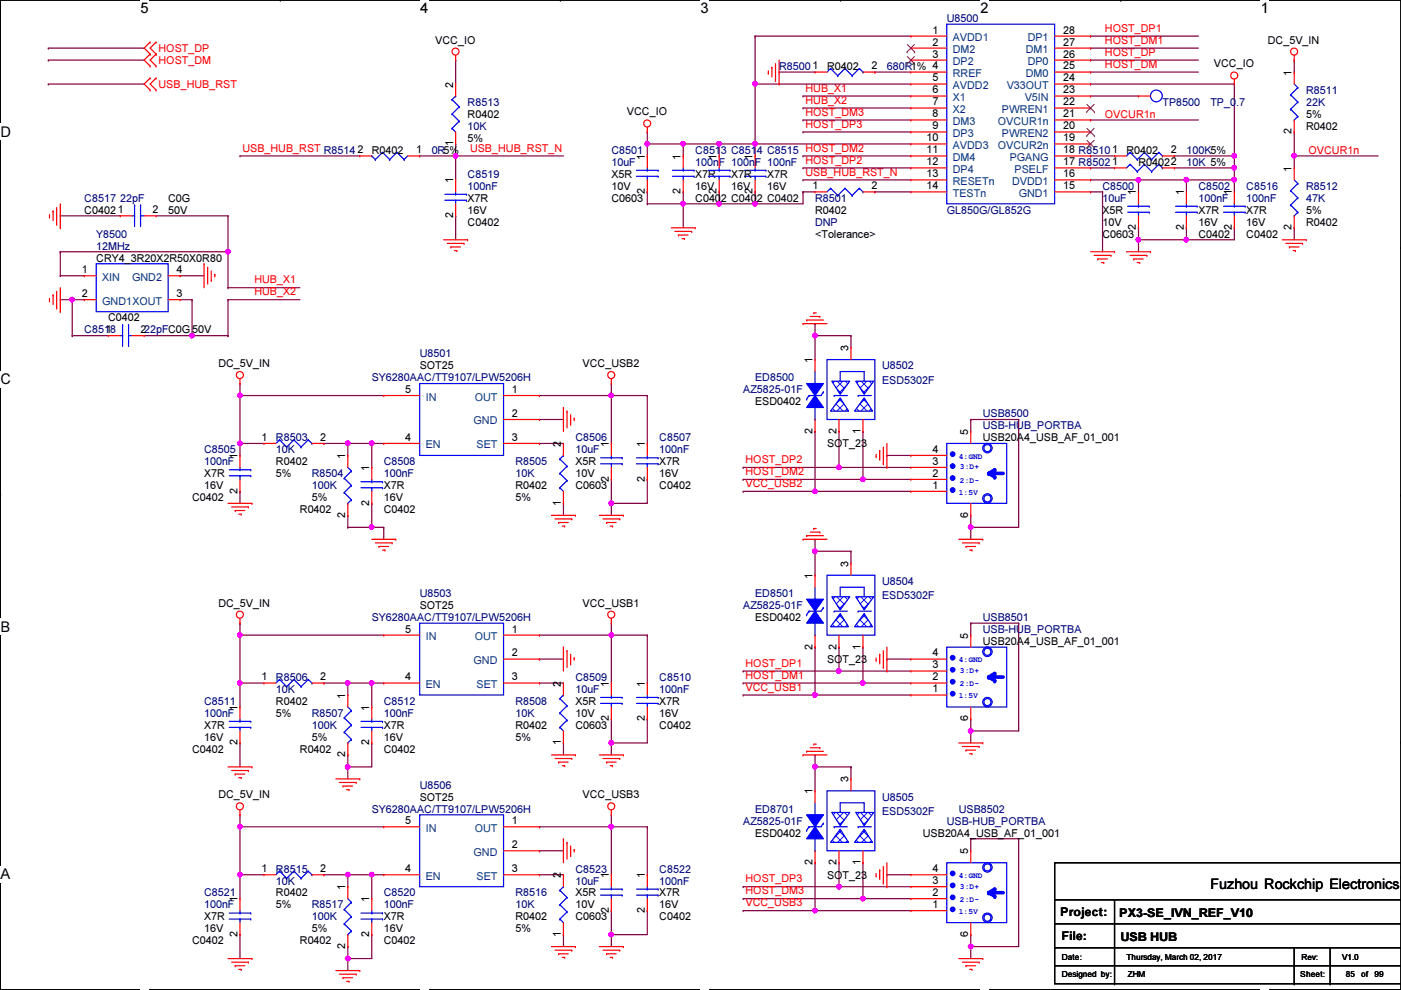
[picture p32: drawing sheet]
<svg xmlns="http://www.w3.org/2000/svg" width="297mm" height="210mm" viewBox="0 0 297 210" stroke-linecap="round" stroke-linejoin="round" font-family="sans-serif">
<defs><g id="words">
<g font-size="3.1">
<text x="29.8" y="2.8">5</text>
<text x="89.1" y="2.8">4</text>
<text x="148.5" y="2.8">3</text>
<text x="207.9" y="2.8">2</text>
<text x="267.3" y="2.8">1</text>
<text x=".1" y="29">D</text>
<text x=".1" y="81.5">C</text>
<text x=".1" y="133.9">B</text>
<text x=".1" y="186.4">A</text>
<text x="297" y="186.4">A</text>
</g>
<text font-size="3" x="256.6" y="188.5">Fuzhou Rockchip Electronics</text>
<g font-size="2.5">
<text x="224.9" y="194.2">Project:</text>
<text x="237.3" y="194.4">PX3-SE_IVN_REF_V10</text>
<text x="225.1" y="199.3">File:</text>
<text x="237.6" y="199.5">USB HUB</text>
</g>
<g font-size="2.3" fill="#000080">
<text x="200.7" y="4.7">U8500</text>
<text x="165.2" y="14.8">R85001</text>
<text x="188" y="14.8">680R1% 4</text>
<text x="99.1" y="22.4">R8513</text>
<text x="246.5" y="22.4">TP8500</text>
<text x="256.6" y="22.4">TP_0.7</text>
<text x="276.9" y="19.9">R8511</text>
<text x="276.9" y="22.4">22K</text>
<text x="99.1" y="27.5">10K</text>
<text x="91.5" y="32.6">0R5%</text>
<text x="129.6" y="32.6">C8501</text>
<text x="129.6" y="35.1">10uF</text>
<text x="147.4" y="32.6">C8513 C8514 C8515 HOST_DM2</text>
<text x="147.4" y="35.1">100nF 100nF 100nF</text>
<text x="251.5" y="32.6">100K5%</text>
<text x="251.5" y="35.1">10K 5%</text>
<text x="99.1" y="37.7">C8519</text>
<text x="99.1" y="40.2">100nF</text>
<text x="233.8" y="40.2">C8500</text>
<text x="254.1" y="40.2">C8502</text>
<text x="264.2" y="40.2">C8516</text>
<text x="276.9" y="40.2">R8512</text>
<text x="17.9" y="42.8">C8517 22pF</text>
<text x="172.8" y="42.8">R8501</text>
<text x="172.8" y="47.8">DNP</text>
<text x="200.7" y="45.3">GL850G/GL852G</text>
<text x="233.8" y="42.8">10uF</text>
<text x="254.1" y="42.8">100nF</text>
<text x="264.2" y="42.8">100nF</text>
<text x="276.9" y="42.8">47K</text>
<text x="20.4" y="50.4">Y8500</text>
<text x="20.4" y="52.9">12MHz</text>
<text x="17.9" y="70.7">C8518</text>
<text x="89" y="75.8">U8501</text>
<text x="78.8" y="80.9">SY6280AAC/TT9107/LPW5206H</text>
<text x="157.6" y="83.4">AZ5825-01F</text>
<text x="160.1" y="80.9">ED8500</text>
<text x="187" y="78.3">U8502</text>
<text x="187" y="81.4">ESD5302F</text>
<text x="208.4" y="88.5">USB8500</text>
<text x="58.5" y="93.6">R8503</text>
<text x="122" y="93.6">C8506</text>
<text x="139.8" y="93.6">C8507</text>
<text x="208.4" y="91">USB-HUB_PORTBA</text>
<text x="43.3" y="96.1">C8505</text>
<text x="43.3" y="98.6">100nF</text>
<text x="58.5" y="96.1">10K</text>
<text x="66.1" y="101.2">R8504</text>
<text x="81.4" y="98.6">C8508</text>
<text x="81.4" y="101.2">100nF</text>
<text x="109.3" y="98.6">R8505</text>
<text x="109.3" y="101.2">10K</text>
<text x="122" y="96.1">10uF</text>
<text x="139.8" y="96.1">100nF</text>
<text x="66.1" y="103.7">100K</text>
<text x="187" y="124">U8504</text>
<text x="78.8" y="131.7">SY6280AAC/TT9107/LPW5206H</text>
<text x="89" y="126.6">U8503</text>
<text x="157.6" y="129.1">AZ5825-01F</text>
<text x="160.1" y="126.6">ED8501</text>
<text x="187" y="127.1">ESD5302F</text>
<text x="208.4" y="131.7">USB8501</text>
<text x="208.4" y="134.2">USB-HUB_PORTBA</text>
<text x="43.3" y="149.4">C8511</text>
<text x="58.5" y="144.4">R8506</text>
<text x="58.5" y="146.9">10K</text>
<text x="81.4" y="149.4">C8512</text>
<text x="109.3" y="149.4">R8508</text>
<text x="122" y="144.4">C8509</text>
<text x="122" y="146.9">10uF</text>
<text x="139.8" y="144.4">C8510</text>
<text x="139.8" y="146.9">100nF</text>
<text x="43.3" y="152">100nF</text>
<text x="66.1" y="152">R8507</text>
<text x="66.1" y="154.5">100K</text>
<text x="81.4" y="152">100nF</text>
<text x="109.3" y="152">10K</text>
<text x="89" y="167.2">U8506</text>
<text x="78.8" y="172.3">SY6280AAC/TT9107/LPW5206H</text>
<text x="160.1" y="172.3">ED8701</text>
<text x="187" y="169.8">U8505</text>
<text x="187" y="172.8">ESD5302F</text>
<text x="203.3" y="172.3">USB8502</text>
<text x="157.6" y="174.8">AZ5825-01F</text>
<text x="200.7" y="174.8">USB-HUB_PORTBA</text>
<text x="58.5" y="185">R8515</text>
<text x="122" y="185">C8523</text>
<text x="139.8" y="185">C8522</text>
<text x="43.3" y="190.1">C8521</text>
<text x="58.5" y="187.5">10K</text>
<text x="81.4" y="190.1">C8520</text>
<text x="109.3" y="190.1">R8516</text>
<text x="122" y="187.5">10uF</text>
<text x="139.8" y="187.5">100nF</text>
<text x="43.3" y="192.6">100nF</text>
<text x="66.1" y="192.6">R8517</text>
<text x="66.1" y="195.2">100K</text>
<text x="81.4" y="192.6">100nF</text>
<text x="109.3" y="192.6">10K</text>
</g>
<g font-size="2.3" fill="#f00">
<text x="33.6" y="11">HOST_DP</text>
<text x="234.3" y="11.8">HOST_DP</text>
<text x="234.3" y="6.7">HOST_DP1</text>
<text x="234.3" y="9.3">HOST_DM1</text>
<text x="33.6" y="13.5">HOST_DM</text>
<text x="234.3" y="14.4">HOST_DM</text>
<text x="33.6" y="18.6">USB_HUB_RST</text>
<text x="170.8" y="19.4">HUB_X1</text>
<text x="170.8" y="22">HUB_X2</text>
<text x="170.8" y="27.1">HOST_DP3</text>
<text x="170.8" y="24.5">HOST_DM3</text>
<text x="234.3" y="24.9">OVCUR1n</text>
<text x="51.4" y="32.1">USB_HUB_RST R85142</text>
<text x="99.6" y="32.1">USB_HUB_RST_N</text>
<text x="170.8" y="34.7">HOST_DP2</text>
<text x="277.4" y="32.6">OVCUR1n</text>
<text x="170.8" y="37.2">USB_HUB_RST_N</text>
<text x="53.9" y="60.1">HUB_X1</text>
<text x="53.9" y="62.6">HUB_X2</text>
<text x="158.1" y="98.2">HOST_DP2</text>
<text x="158.1" y="100.7">HOST_DM2</text>
<text x="158.1" y="103.3">VCC_USB2</text>
<text x="158.1" y="141.4">HOST_DP1</text>
<text x="158.1" y="143.9">HOST_DM1</text>
<text x="158.1" y="146.4">VCC_USB1</text>
<text x="158.1" y="187.1">HOST_DP3</text>
<text x="158.1" y="189.6">HOST_DM3</text>
<text x="158.1" y="192.2">VCC_USB3</text>
</g>
<g font-size="2.3">
<text x="92.3" y="9.2">VCC_IO</text>
<text x="197.7" y="7.1">1</text>
<text x="197.7" y="9.7">2</text>
<text x="225.4" y="9.7">27</text>
<text x="225.4" y="7.1">28</text>
<text x="268.8" y="9.2">DC_5V_IN</text>
<text x="175.3" y="14.8">R0402</text>
<text x="184.7" y="14.7">2</text>
<text x="197.7" y="12.2">3</text>
<text x="197.7" y="17.3">5</text>
<text x="225.4" y="17.3">24</text>
<text x="225.4" y="14.7">25</text>
<text x="225.4" y="12.2">26</text>
<text x="257.4" y="14.3">VCC_IO</text>
<text x="273.9" y="16" transform="rotate(-90 273.9 16)">1</text>
<text x="96.1" y="18.6" transform="rotate(-90 96.1 18.6)">2</text>
<text x="197.7" y="19.8">6</text>
<text x="197.7" y="22.4">7</text>
<text x="225.4" y="22.4">22</text>
<text x="225.4" y="19.8">23</text>
<text x="99.1" y="25">R0402</text>
<text x="132.9" y="24.5">VCC_IO</text>
<text x="196.4" y="30">10</text>
<text x="197.7" y="24.9">8</text>
<text x="197.7" y="27.4">9</text>
<text x="225.4" y="30">19</text>
<text x="225.4" y="27.4">20</text>
<text x="225.4" y="24.9">21</text>
<text x="273.9" y="28.5" transform="rotate(-90 273.9 28.5)">2</text>
<text x="276.9" y="27.5">R0402</text>
<text x="276.9" y="25">5%</text>
<text x="78.8" y="32.6">R0402</text>
<text x="88.2" y="32.5">1</text>
<text x="96.1" y="31" transform="rotate(-90 96.1 31)">1</text>
<text x="99.1" y="30.1">5%</text>
<text x="136.7" y="33.8" transform="rotate(-90 136.7 33.8)">1</text>
<text x="144.3" y="33.8" transform="rotate(-90 144.3 33.8)">1</text>
<text x="151.9" y="33.8" transform="rotate(-90 151.9 33.8)">1</text>
<text x="159.6" y="33.8" transform="rotate(-90 159.6 33.8)">1</text>
<text x="196.4" y="32.5">11</text>
<text x="196.4" y="35.1">12</text>
<text x="225.4" y="35.1">17 R85021</text>
<text x="225.4" y="32.5">18 R85101</text>
<text x="238.8" y="32.6">R0402</text>
<text x="241.4" y="35.1">R04022</text>
<text x="248.2" y="32.5">2</text>
<text x="96.1" y="38.9" transform="rotate(-90 96.1 38.9)">1</text>
<text x="129.6" y="37.7">X5R</text>
<text x="129.6" y="40.2">10V</text>
<text x="136.7" y="41.2" transform="rotate(-90 136.7 41.2)">2</text>
<text x="144.3" y="41.2" transform="rotate(-90 144.3 41.2)">2</text>
<text x="147.4" y="37.7">X7R</text>
<text x="147.4" y="40.2">16V</text>
<text x="151.9" y="41.2" transform="rotate(-90 151.9 41.2)">2</text>
<text x="155" y="37.7">X7R</text>
<text x="155" y="40.2">16V</text>
<text x="159.6" y="41.2" transform="rotate(-90 159.6 41.2)">2</text>
<text x="162.6" y="37.7">X7R</text>
<text x="162.6" y="40.2">16V</text>
<text x="172.3" y="40.1">1</text>
<text x="184.7" y="40.1">2</text>
<text x="196.4" y="37.6">13</text>
<text x="196.4" y="40.1">14</text>
<text x="225.4" y="40.1">15</text>
<text x="225.4" y="37.6">16</text>
<text x="240.8" y="41.4" transform="rotate(-90 240.8 41.4)">1</text>
<text x="251" y="41.4" transform="rotate(-90 251 41.4)">1</text>
<text x="261.2" y="41.4" transform="rotate(-90 261.2 41.4)">1</text>
<text x="273.9" y="36.4" transform="rotate(-90 273.9 36.4)">1</text>
<text x="17.9" y="45.3">C04021</text>
<text x="32.3" y="45.2">2</text>
<text x="35.6" y="42.8">C0G</text>
<text x="35.6" y="45.3">50V</text>
<text x="96.1" y="46.3" transform="rotate(-90 96.1 46.3)">2</text>
<text x="99.1" y="47.8">C0402</text>
<text x="99.1" y="42.8">X7R</text>
<text x="99.1" y="45.3">16V</text>
<text x="129.6" y="42.8">C0603</text>
<text x="147.4" y="42.8">C0402 C0402 C0402</text>
<text x="172.8" y="45.3">R0402</text>
<text x="233.8" y="45.3">X5R</text>
<text x="233.8" y="47.8">10V</text>
<text x="254.1" y="45.3">X7R</text>
<text x="254.1" y="47.8">16V</text>
<text x="264.2" y="45.3">X7R</text>
<text x="264.2" y="47.8">16V</text>
<text x="276.9" y="47.8">R0402</text>
<text x="276.9" y="45.3">5%</text>
<text x="172.8" y="50.4">&lt;Tolerance&gt;</text>
<text x="233.8" y="50.4">C0603</text>
<text x="240.8" y="48.8" transform="rotate(-90 240.8 48.8)">2</text>
<text x="251" y="48.8" transform="rotate(-90 251 48.8)">2</text>
<text x="254.1" y="50.4">C0402</text>
<text x="261.2" y="48.8" transform="rotate(-90 261.2 48.8)">2</text>
<text x="264.2" y="50.4">C0402</text>
<text x="273.9" y="48.8" transform="rotate(-90 273.9 48.8)">2</text>
<text x="17.4" y="57.9">1</text>
<text x="20.4" y="55.5">CRY4_3R20X2R50X0R80</text>
<text x="37.4" y="57.9">4</text>
<text x="17.4" y="63">2</text>
<text x="37.4" y="63">3</text>
<text x="22.4" y="70.6">1</text>
<text x="22.9" y="68.2">C0402</text>
<text x="29.8" y="70.6">222pFC0G50V</text>
<text x="46.3" y="77.8">DC_5V_IN</text>
<text x="123.5" y="77.8">VCC_USB2</text>
<text x="172.3" y="77" transform="rotate(-90 172.3 77)">1</text>
<text x="179.9" y="74.5" transform="rotate(-90 179.9 74.5)">3</text>
<text x="85.9" y="83.3">5</text>
<text x="89" y="78.3">SOT25</text>
<text x="108.5" y="83.3">1</text>
<text x="108.5" y="88.4">2</text>
<text x="160.1" y="85.9">ESD0402</text>
<text x="55.5" y="93.5">1</text>
<text x="67.9" y="93.5">2</text>
<text x="85.9" y="93.5">4</text>
<text x="108.5" y="93.5">3</text>
<text x="118.9" y="94.8" transform="rotate(-90 118.9 94.8)">2</text>
<text x="129.1" y="94.8" transform="rotate(-90 129.1 94.8)">1</text>
<text x="136.7" y="94.8" transform="rotate(-90 136.7 94.8)">1</text>
<text x="172.3" y="92" transform="rotate(-90 172.3 92)">2</text>
<text x="175.3" y="94.8">SOT_23</text>
<text x="177.3" y="92" transform="rotate(-90 177.3 92)">2</text>
<text x="182.4" y="92" transform="rotate(-90 182.4 92)">1</text>
<text x="205.3" y="92.2" transform="rotate(-90 205.3 92.2)">5</text>
<text x="208.4" y="93.6">USB20A4_USB_AF_01_001</text>
<text x="43.3" y="101.2">X7R</text>
<text x="50.3" y="97.3" transform="rotate(-90 50.3 97.3)">1</text>
<text x="58.5" y="98.6">R0402</text>
<text x="58.5" y="101.2">5%</text>
<text x="73.2" y="97.3" transform="rotate(-90 73.2 97.3)">1</text>
<text x="78.3" y="99.9" transform="rotate(-90 78.3 99.9)">1</text>
<text x="122" y="98.6">X5R</text>
<text x="122" y="101.2">10V</text>
<text x="139.8" y="98.6">X7R</text>
<text x="139.8" y="101.2">16V</text>
<text x="197.7" y="101.1">2</text>
<text x="197.7" y="98.6">3</text>
<text x="197.7" y="96">4</text>
<text x="40.7" y="106.3">C0402</text>
<text x="43.3" y="103.7">16V</text>
<text x="50.3" y="104.7" transform="rotate(-90 50.3 104.7)">2</text>
<text x="66.1" y="106.3">5%</text>
<text x="78.3" y="107.2" transform="rotate(-90 78.3 107.2)">2</text>
<text x="81.4" y="103.7">X7R</text>
<text x="81.4" y="106.3">16V</text>
<text x="109.3" y="103.7">R0402</text>
<text x="109.3" y="106.3">5%</text>
<text x="118.9" y="107.2" transform="rotate(-90 118.9 107.2)">1</text>
<text x="122" y="103.7">C0603</text>
<text x="129.1" y="102.2" transform="rotate(-90 129.1 102.2)">2</text>
<text x="136.7" y="102.2" transform="rotate(-90 136.7 102.2)">2</text>
<text x="139.8" y="103.7">C0402</text>
<text x="197.7" y="103.6">1</text>
<text x="63.6" y="108.8">R0402</text>
<text x="73.2" y="109.8" transform="rotate(-90 73.2 109.8)">2</text>
<text x="81.4" y="108.8">C0402</text>
<text x="205.3" y="109.8" transform="rotate(-90 205.3 109.8)">6</text>
<text x="172.3" y="122.7" transform="rotate(-90 172.3 122.7)">1</text>
<text x="179.9" y="120.2" transform="rotate(-90 179.9 120.2)">3</text>
<text x="46.3" y="128.6">DC_5V_IN</text>
<text x="89" y="129.1">SOT25</text>
<text x="123.5" y="128.6">VCC_USB1</text>
<text x="160.1" y="131.7">ESD0402</text>
<text x="85.9" y="134.1">5</text>
<text x="108.5" y="134.1">1</text>
<text x="172.3" y="137.7" transform="rotate(-90 172.3 137.7)">2</text>
<text x="177.3" y="137.7" transform="rotate(-90 177.3 137.7)">2</text>
<text x="182.4" y="137.7" transform="rotate(-90 182.4 137.7)">1</text>
<text x="205.3" y="135.4" transform="rotate(-90 205.3 135.4)">5</text>
<text x="208.4" y="136.7">USB20A4_USB_AF_01_001</text>
<text x="108.5" y="139.2">2</text>
<text x="175.3" y="140.5">SOT_23</text>
<text x="197.7" y="141.7">3</text>
<text x="197.7" y="139.2">4</text>
<text x="55.5" y="144.3">1</text>
<text x="58.5" y="149.4">R0402</text>
<text x="67.9" y="144.3">2</text>
<text x="73.2" y="148.1" transform="rotate(-90 73.2 148.1)">1</text>
<text x="85.9" y="144.3">4</text>
<text x="108.5" y="144.3">3</text>
<text x="118.9" y="145.6" transform="rotate(-90 118.9 145.6)">2</text>
<text x="122" y="149.4">X5R</text>
<text x="129.1" y="145.6" transform="rotate(-90 129.1 145.6)">1</text>
<text x="136.7" y="145.6" transform="rotate(-90 136.7 145.6)">1</text>
<text x="139.8" y="149.4">X7R</text>
<text x="197.7" y="144.3">2</text>
<text x="197.7" y="146.8">1</text>
<text x="43.3" y="154.5">X7R</text>
<text x="50.3" y="150.7" transform="rotate(-90 50.3 150.7)">1</text>
<text x="58.5" y="152">5%</text>
<text x="78.3" y="150.7" transform="rotate(-90 78.3 150.7)">1</text>
<text x="81.4" y="154.5">X7R</text>
<text x="109.3" y="154.5">R0402</text>
<text x="122" y="154.5">C0603</text>
<text x="122" y="152">10V</text>
<text x="129.1" y="153" transform="rotate(-90 129.1 153)">2</text>
<text x="136.7" y="153" transform="rotate(-90 136.7 153)">2</text>
<text x="139.8" y="154.5">C0402</text>
<text x="139.8" y="152">16V</text>
<text x="205.3" y="153" transform="rotate(-90 205.3 153)">6</text>
<text x="40.7" y="159.6">C0402</text>
<text x="43.3" y="157.1">16V</text>
<text x="50.3" y="158" transform="rotate(-90 50.3 158)">2</text>
<text x="63.6" y="159.6">R0402</text>
<text x="66.1" y="157.1">5%</text>
<text x="73.2" y="160.6" transform="rotate(-90 73.2 160.6)">2</text>
<text x="78.3" y="158" transform="rotate(-90 78.3 158)">2</text>
<text x="81.4" y="159.6">C0402</text>
<text x="81.4" y="157.1">16V</text>
<text x="109.3" y="157.1">5%</text>
<text x="118.9" y="158" transform="rotate(-90 118.9 158)">1</text>
<text x="179.9" y="165.9" transform="rotate(-90 179.9 165.9)">3</text>
<text x="46.3" y="169.2">DC_5V_IN</text>
<text x="89" y="169.8">SOT25</text>
<text x="123.5" y="169.2">VCC_USB3</text>
<text x="172.3" y="168.4" transform="rotate(-90 172.3 168.4)">1</text>
<text x="85.9" y="174.8">5</text>
<text x="108.5" y="174.8">1</text>
<text x="108.5" y="179.8">2</text>
<text x="160.1" y="177.4">ESD0402</text>
<text x="195.7" y="177.4">USB20A4_USB_AF_01_001</text>
<text x="55.5" y="184.9">1</text>
<text x="67.9" y="184.9">2</text>
<text x="85.9" y="184.9">4</text>
<text x="108.5" y="184.9">3</text>
<text x="172.3" y="183.4" transform="rotate(-90 172.3 183.4)">2</text>
<text x="177.3" y="183.4" transform="rotate(-90 177.3 183.4)">2</text>
<text x="182.4" y="183.4" transform="rotate(-90 182.4 183.4)">1</text>
<text x="197.7" y="184.9">4</text>
<text x="205.3" y="181.1" transform="rotate(-90 205.3 181.1)">5</text>
<text x="50.3" y="191.3" transform="rotate(-90 50.3 191.3)">1</text>
<text x="58.5" y="190.1">R0402</text>
<text x="73.2" y="188.8" transform="rotate(-90 73.2 188.8)">1</text>
<text x="78.3" y="191.3" transform="rotate(-90 78.3 191.3)">1</text>
<text x="118.9" y="186.2" transform="rotate(-90 118.9 186.2)">2</text>
<text x="122" y="190.1">X5R</text>
<text x="129.1" y="186.2" transform="rotate(-90 129.1 186.2)">1</text>
<text x="136.7" y="186.2" transform="rotate(-90 136.7 186.2)">1</text>
<text x="139.8" y="190.1">X7R</text>
<text x="175.3" y="186.3">SOT_23</text>
<text x="197.7" y="190">2</text>
<text x="197.7" y="187.5">3</text>
<text x="43.3" y="195.2">X7R</text>
<text x="43.3" y="197.7">16V</text>
<text x="58.5" y="192.6">5%</text>
<text x="66.1" y="197.7">5%</text>
<text x="81.4" y="195.2">X7R</text>
<text x="81.4" y="197.7">16V</text>
<text x="109.3" y="195.2">R0402</text>
<text x="109.3" y="197.7">5%</text>
<text x="122" y="195.2">C0603</text>
<text x="122" y="192.6">10V</text>
<text x="129.1" y="193.6" transform="rotate(-90 129.1 193.6)">2</text>
<text x="136.7" y="193.6" transform="rotate(-90 136.7 193.6)">2</text>
<text x="139.8" y="195.2">C0402</text>
<text x="139.8" y="192.6">16V</text>
<text x="197.7" y="192.5">1</text>
<text x="40.7" y="200.2">C0402</text>
<text x="50.3" y="198.7" transform="rotate(-90 50.3 198.7)">2</text>
<text x="63.6" y="200.2">R0402</text>
<text x="73.2" y="201.2" transform="rotate(-90 73.2 201.2)">2</text>
<text x="78.3" y="198.7" transform="rotate(-90 78.3 198.7)">2</text>
<text x="81.4" y="200.2">C0402</text>
<text x="118.9" y="198.7" transform="rotate(-90 118.9 198.7)">1</text>
<text x="205.3" y="198.7" transform="rotate(-90 205.3 198.7)">6</text>
</g>
<g font-size="2.3" fill="#004080">
<text x="202" y="8.7">AVDD1</text>
<text x="202" y="11.3">DM2</text>
<text x="217.5" y="11.3">DM1</text>
<text x="217.9" y="8.7">DP1</text>
<text x="202" y="13.8">DP2</text>
<text x="202" y="16.3">RREF</text>
<text x="217.5" y="16.3">DM0</text>
<text x="217.9" y="13.8">DP0</text>
<text x="202" y="18.9">AVDD2</text>
<text x="202" y="21.4">X1</text>
<text x="202" y="24">X2</text>
<text x="212.4" y="24">PWREN1</text>
<text x="213.4" y="18.9">V33OUT</text>
<text x="217.3" y="21.4">V5IN</text>
<text x="202" y="26.5">DM3</text>
<text x="202" y="29">DP3</text>
<text x="211.6" y="26.5">OVCUR1n</text>
<text x="212.4" y="29">PWREN2</text>
<text x="202" y="31.6">AVDD3</text>
<text x="202" y="34.1">DM4</text>
<text x="211.6" y="31.6">OVCUR2n</text>
<text x="214.1" y="34.1">PGANG</text>
<text x="202" y="36.7">DP4</text>
<text x="202" y="39.2">RESETn</text>
<text x="202" y="41.7">TESTn</text>
<text x="214.6" y="39.2">DVDD1</text>
<text x="215.1" y="36.7">PSELF</text>
<text x="216" y="41.7">GND1</text>
<text x="21.7" y="59.5">XIN</text>
<text x="28" y="59.5">GND2</text>
<text x="21.7" y="64.6">GND1XOUT</text>
<text x="90.3" y="84.9">IN</text>
<text x="100.7" y="84.9">OUT</text>
<text x="90.3" y="95.1">EN</text>
<text x="100.4" y="90">GND</text>
<text x="101" y="95.1">SET</text>
<text x="90.3" y="135.7">IN</text>
<text x="100.7" y="135.7">OUT</text>
<text x="100.4" y="140.8">GND</text>
<text x="90.3" y="145.9">EN</text>
<text x="101" y="145.9">SET</text>
<text x="90.3" y="176.4">IN</text>
<text x="100.7" y="176.4">OUT</text>
<text x="100.4" y="181.4">GND</text>
<text x="90.3" y="186.5">EN</text>
<text x="101" y="186.5">SET</text>
</g>
<g font-size="1.8">
<text x="225.1" y="203.6">Date:</text>
<text x="238.8" y="203.6">Thursday, March 02, 2017</text>
<text x="284.6" y="203.6">V1.0</text>
<text x="225.1" y="207.1">Designed by:</text>
<text x="239.1" y="207.1">ZHM</text>
<text x="275.7" y="207.1">Sheet:</text>
<text x="285.3" y="207.1">85</text>
<text x="288.6" y="207.1">of 99</text>
</g>
<g font-size="1.7" fill="#00f">
<text x="203.3" y="97.2">4:GND</text>
<text x="203.5" y="99.5">3:D+</text>
<text x="203.3" y="104.9">1:5V</text>
<text x="203.5" y="102.3">2:D-</text>
<text x="203.3" y="140.4">4:GND</text>
<text x="203.5" y="142.7">3:D+</text>
<text x="203.3" y="148">1:5V</text>
<text x="203.5" y="145.5">2:D-</text>
<text x="203.3" y="186.1">4:GND</text>
<text x="203.5" y="191.2">2:D-</text>
<text x="203.5" y="188.4">3:D+</text>
<text x="203.3" y="193.8">1:5V</text>
</g>
<text font-size="1.7" x="275.9" y="203.6">Rev:</text>
</g></defs>
<path d="M.1 0h296.9v209.8h-296.9z" fill="none" stroke="#000" stroke-width=".25"/>
<g fill="#fff">
<path d="M29.8 0h1.7v3.5h-1.7z"/>
<path d="M29.8 209.8l1.7 .1z"/>
</g>
<path d="M59.4 0h.1M59.4 209.8h.1" fill="none" stroke="#000" stroke-width=".25"/>
<g fill="#fff">
<path d="M89.1 0h1.7v3.5h-1.7z"/>
<path d="M89.1 209.8l1.7 .1z"/>
</g>
<path d="M118.8 0h.1M118.8 209.8h.1" fill="none" stroke="#000" stroke-width=".25"/>
<g fill="#fff">
<path d="M148.5 0h1.7v3.5h-1.7z"/>
<path d="M148.5 209.8l1.7 .1z"/>
</g>
<path d="M178.2 0h.1M178.2 209.8h.1" fill="none" stroke="#000" stroke-width=".25"/>
<g fill="#fff">
<path d="M207.9 0h1.7v3.5h-1.7z"/>
<path d="M207.9 209.8l1.7 .1z"/>
</g>
<path d="M237.6 0h.1M237.6 209.8h.1" fill="none" stroke="#000" stroke-width=".25"/>
<g fill="#fff">
<path d="M267.3 0h1.7v3.5h-1.7z"/>
<path d="M267.3 209.8l1.7 .1z"/>
<path d="M.1 26.2h2.2v3.5h-2.2z"/>
<path d="M297 26.2l.1 3.5z"/>
<path d="M.1 78.7h2.2v3.5h-2.2z"/>
<path d="M297 78.7l.1 3.5z"/>
</g>
<path d="M.1 52.5h.1M297 52.5h.1" fill="none" stroke="#000" stroke-width=".25"/>
<g fill="#fff">
<path d="M.1 131.1h2.1v3.5h-2.1z"/>
<path d="M297 131.1l.1 3.5z"/>
</g>
<path d="M.1 104.9h.1M297 104.9h.1" fill="none" stroke="#000" stroke-width=".25"/>
<path d="M.1 104.9h.1M297 104.9h.1" fill="none" stroke="#000" stroke-width=".21"/>
<g fill="#fff">
<path d="M.1 183.6h2.1v3.5h-2.1z"/>
<path d="M297 183.6l.1 3.5z"/>
</g>
<path d="M.1 157.4h.1M297 157.4h.1" fill="none" stroke="#000" stroke-width=".25"/>
<g fill="none" stroke="#800040" stroke-width=".25">
<path d="M12.8 53.4h.1M12.8 58.5h.1M12.8 53.4v5.1M12.8 53.4h35.5M12.8 58.5h5.1M38.2 58.5h.1M38.2 58.5h5.1M48.3 53.4h.1M48.3 53.4v7.6M12.8 63.5h.1M12.8 63.5h2.5M48.3 61h.1"/>
<path d="M48.3 61h15.3M157.6 99.1h.1M157.6 99.1h20.3M188 96.6h.1M188 96.6h5.1M205.8 88.9h.1M205.8 88.9v2.6M205.8 88.9h10.2M216 88.9h.1M216 88.9v22.9h-10.2M157.6 101.6h.1M157.6 104.2h.1"/>
<path d="M157.6 101.6h25.4M157.6 104.2h15.2M205.8 111.8h.1M205.8 109.3h.1M205.8 109.3v5"/>
</g>
<circle cx="205.8" cy="111.8" r=".49" fill="#f0f"/>
<circle cx="205.8" cy="111.8" r=".49" fill="none" stroke="#f0f" stroke-width=".25"/>
<g fill="none" stroke="#800040" stroke-width=".25">
<path d="M188 139.7h.1M188 139.7h5.1M205.8 132.1h.1M205.8 132.1v2.6M205.8 132.1h10.2M216 132.1h.1M216 132.1v22.9h-10.2M157.6 142.3h.1M157.6 144.8h.1M157.6 147.4h.1M157.6 142.3h20.3M157.6 144.8h25.4"/>
<path d="M157.6 147.4h15.2M205.8 155h.1M205.8 155v2.5"/>
</g>
<circle cx="205.8" cy="155" r=".49" fill="#f0f"/>
<circle cx="205.8" cy="155" r=".49" fill="none" stroke="#f0f" stroke-width=".25"/>
<path d="M68.7 144.8h.1M68.7 144.8h10.1M73.7 144.8h.1M205.8 152.4h.1M205.8 152.4v2.6" fill="none" stroke="#800040" stroke-width=".25"/>
<circle cx="78.8" cy="144.8" r=".49" fill="#f0f"/>
<circle cx="78.8" cy="144.8" r=".49" fill="none" stroke="#f0f" stroke-width=".25"/>
<circle cx="73.7" cy="144.8" r=".49" fill="#f0f"/>
<circle cx="73.7" cy="144.8" r=".49" fill="none" stroke="#f0f" stroke-width=".25"/>
<path d="M50.9 134.7h.1M50.9 134.7v10.1M50.9 144.8h.1M50.9 144.8h5.1M73.7 144.8h.1M73.7 144.8v2.6" fill="none" stroke="#800040" stroke-width=".25"/>
<circle cx="50.9" cy="144.8" r=".49" fill="#f0f"/>
<circle cx="50.9" cy="144.8" r=".49" fill="none" stroke="#f0f" stroke-width=".25"/>
<path d="M114.4 134.7h.1M114.4 134.7h15.2M78.8 157.5h.1M78.8 157.5v5.1M119.5 157.5h.1M119.5 157.5v2.6" fill="none" stroke="#800040" stroke-width=".25"/>
<circle cx="129.6" cy="134.6" r=".49" fill="#f0f"/>
<circle cx="129.6" cy="134.6" r=".49" fill="none" stroke="#f0f" stroke-width=".25"/>
<path d="M129.6 152.4h.1M129.6 152.4v5.1" fill="none" stroke="#800040" stroke-width=".25"/>
<circle cx="129.6" cy="157.5" r=".49" fill="#f0f"/>
<circle cx="129.6" cy="157.5" r=".49" fill="none" stroke="#f0f" stroke-width=".25"/>
<path d="M50.9 132.1h.1M50.9 134.7h.1M50.9 132.1v2.6M50.9 134.7h30.5M129.6 134.7h.1M129.6 134.7v10.1M114.4 144.8h.1M114.4 144.8h5.1" fill="none" stroke="#800040" stroke-width=".25"/>
<circle cx="50.9" cy="134.6" r=".49" fill="#f0f"/>
<circle cx="50.9" cy="134.6" r=".49" fill="none" stroke="#f0f" stroke-width=".25"/>
<path d="M177.9 91.5h.1M177.9 99.1h.1M177.9 91.5v7.6M177.9 99.1h15.2M114.4 139.7h.1M114.4 139.7h5.1M129.6 132.1h.1M129.6 132.1v2.6M78.8 144.8h.1M78.8 144.8v5.1" fill="none" stroke="#800040" stroke-width=".25"/>
<circle cx="177.9" cy="99.1" r=".49" fill="#f0f"/>
<circle cx="177.9" cy="99.1" r=".49" fill="none" stroke="#f0f" stroke-width=".25"/>
<path d="M183 91.5h.1M183 91.5v10.1M183 101.6h.1M183 101.6h10.1" fill="none" stroke="#800040" stroke-width=".25"/>
<circle cx="182.9" cy="101.6" r=".49" fill="#f0f"/>
<circle cx="182.9" cy="101.6" r=".49" fill="none" stroke="#f0f" stroke-width=".25"/>
<path d="M172.8 91.5h.1M172.8 91.5v12.7M172.8 104.2h.1M172.8 104.2h20.3" fill="none" stroke="#800040" stroke-width=".25"/>
<circle cx="172.8" cy="104.2" r=".49" fill="#f0f"/>
<circle cx="172.8" cy="104.2" r=".49" fill="none" stroke="#f0f" stroke-width=".25"/>
<path d="M172.8 68.6h.1M172.8 71.2h.1M172.8 68.6v7.6M172.8 71.2h7.6M180.4 71.2h.1M180.4 71.2v2.5" fill="none" stroke="#800040" stroke-width=".25"/>
<circle cx="172.8" cy="71.1" r=".49" fill="#f0f"/>
<circle cx="172.8" cy="71.1" r=".49" fill="none" stroke="#f0f" stroke-width=".25"/>
<path d="M172.8 137.2h.1M172.8 137.2v10.2M172.8 147.4h.1M172.8 147.4h20.3" fill="none" stroke="#800040" stroke-width=".25"/>
<circle cx="172.8" cy="147.3" r=".49" fill="#f0f"/>
<circle cx="172.8" cy="147.3" r=".49" fill="none" stroke="#f0f" stroke-width=".25"/>
<path d="M172.8 114.3h.1M172.8 116.9h.1M172.8 114.3v2.6M172.8 116.9h7.6" fill="none" stroke="#800040" stroke-width=".25"/>
<circle cx="172.8" cy="116.9" r=".49" fill="#f0f"/>
<circle cx="172.8" cy="116.9" r=".49" fill="none" stroke="#f0f" stroke-width=".25"/>
<path d="M172.8 116.9h.1M172.8 116.9v5.1M180.4 116.9h.1M180.4 116.9v2.5M73.7 160.1h.1M73.7 162.6h.1M73.7 160.1v2.5M73.7 162.6h5.1" fill="none" stroke="#800040" stroke-width=".25"/>
<circle cx="73.7" cy="162.6" r=".49" fill="#f0f"/>
<circle cx="73.7" cy="162.6" r=".49" fill="none" stroke="#f0f" stroke-width=".25"/>
<g fill="none" stroke="#800040" stroke-width=".25">
<path d="M68.7 94h.1M68.7 94h10.1M73.7 94h.1M129.6 134.7h.1M129.6 134.7h7.6M137.2 134.7h.1M137.2 134.7v10.1M78.8 144.8h.1M78.8 144.8h2.6M129.6 157.5h.1M129.6 157.5v2.6M137.2 152.4h.1"/>
<path d="M137.2 152.4v5.1h-7.6M73.7 162.6h.1M73.7 162.6v2.5"/>
</g>
<circle cx="78.8" cy="94" r=".49" fill="#f0f"/>
<circle cx="78.8" cy="94" r=".49" fill="none" stroke="#f0f" stroke-width=".25"/>
<circle cx="73.7" cy="94" r=".49" fill="#f0f"/>
<circle cx="73.7" cy="94" r=".49" fill="none" stroke="#f0f" stroke-width=".25"/>
<path d="M50.9 94h.1M50.9 94h5.1M73.7 94h.1M73.7 94v2.6M114.4 83.9h.1M114.4 83.9h15.2M78.8 106.7h.1M78.8 106.7v5.1M119.5 106.7h.1M119.5 106.7v2.6M129.6 101.6h.1M129.6 101.6v5.1" fill="none" stroke="#800040" stroke-width=".25"/>
<circle cx="129.6" cy="106.7" r=".49" fill="#f0f"/>
<circle cx="129.6" cy="106.7" r=".49" fill="none" stroke="#f0f" stroke-width=".25"/>
<path d="M129.6 83.9h.1M129.6 83.9v10.1" fill="none" stroke="#800040" stroke-width=".25"/>
<circle cx="129.6" cy="83.8" r=".49" fill="#f0f"/>
<circle cx="129.6" cy="83.8" r=".49" fill="none" stroke="#f0f" stroke-width=".25"/>
<path d="M50.9 81.3h.1M50.9 83.9h.1M50.9 81.3v2.6M50.9 83.9h30.5M114.4 94h.1M114.4 94h5.1" fill="none" stroke="#800040" stroke-width=".25"/>
<circle cx="50.9" cy="83.8" r=".49" fill="#f0f"/>
<circle cx="50.9" cy="83.8" r=".49" fill="none" stroke="#f0f" stroke-width=".25"/>
<path d="M78.8 94h.1M78.8 94v5.1M114.4 88.9h.1M114.4 88.9h5.1M129.6 81.3h.1M129.6 81.3v2.6M73.7 109.3h.1M73.7 111.8h.1M73.7 109.3v2.5M73.7 111.8h5.1" fill="none" stroke="#800040" stroke-width=".25"/>
<circle cx="78.8" cy="111.8" r=".49" fill="#f0f"/>
<circle cx="78.8" cy="111.8" r=".49" fill="none" stroke="#f0f" stroke-width=".25"/>
<g fill="none" stroke="#800040" stroke-width=".25">
<path d="M10.2 10.2h.1M10.2 12.7h.1M10.2 10.2h20.4M10.2 12.7h20.4M50.9 94h.1M50.9 94v2.6M78.8 94h.1M78.8 94h2.6M129.6 83.9h.1M129.6 83.9h7.6M137.2 83.9h.1M137.2 83.9v10.1"/>
<path d="M50.9 104.2h.1M50.9 104.2v2.5M78.8 111.8h.1M78.8 111.8h2.6M81.4 111.8h.1M81.4 111.8v2.5M129.6 106.7h.1M129.6 106.7v2.6M137.2 101.6h.1M137.2 101.6v5.1h-7.6M183 137.2h.1M183 137.2v7.6"/>
<path d="M50.9 144.8h.1M50.9 157.5h.1M50.9 144.8v5.1M50.9 157.5v5.1M183 144.8h.1M183 144.8h10.1"/>
</g>
<circle cx="182.9" cy="144.8" r=".49" fill="#f0f"/>
<circle cx="182.9" cy="144.8" r=".49" fill="none" stroke="#f0f" stroke-width=".25"/>
<path d="M177.9 137.2h.1M177.9 137.2v5.1M177.9 142.3h.1M177.9 142.3h15.2" fill="none" stroke="#800040" stroke-width=".25"/>
<circle cx="177.9" cy="142.3" r=".49" fill="#f0f"/>
<circle cx="177.9" cy="142.3" r=".49" fill="none" stroke="#f0f" stroke-width=".25"/>
<path d="M231.2 17.8h.1M231.2 17.8h30.5M144.9 30.5h.1M144.9 30.5h7.6" fill="none" stroke="#800040" stroke-width=".25"/>
<circle cx="152.5" cy="30.5" r=".49" fill="#f0f"/>
<circle cx="152.5" cy="30.5" r=".49" fill="none" stroke="#f0f" stroke-width=".25"/>
<circle cx="144.8" cy="30.5" r=".49" fill="#f0f"/>
<circle cx="144.8" cy="30.5" r=".49" fill="none" stroke="#f0f" stroke-width=".25"/>
<g fill="none" stroke="#800040" stroke-width=".25">
<path d="M160.1 7.7h.1M160.1 7.7v10.1M165.2 15.3h.1M165.2 15.3h7.6M185.5 15.3h.1M185.5 15.3h7.6M170.3 20.4h.1M170.3 22.9h.1M170.3 20.4h22.8M170.3 22.9h22.8M261.7 35.6h.1M261.7 35.6v2.5"/>
<path d="M144.9 43.2h.1M144.9 43.2v5.1M160.1 43.2h.1M160.1 43.2h10.2M185.5 40.7h.1M185.5 40.7h7.6"/>
</g>
<circle cx="160.1" cy="43.2" r=".49" fill="#f0f"/>
<circle cx="160.1" cy="43.2" r=".49" fill="none" stroke="#f0f" stroke-width=".25"/>
<path d="M261.7 17.8h.1M261.7 17.8v15.3M170.3 40.7h.1M170.3 40.7h2.5M170.3 40.7v2.5" fill="none" stroke="#800040" stroke-width=".25"/>
<circle cx="261.7" cy="33" r=".49" fill="#f0f"/>
<circle cx="261.7" cy="33" r=".49" fill="none" stroke="#f0f" stroke-width=".25"/>
<path d="M274.4 12.7h.1M274.4 12.7v2.6M137.2 30.5h.1M137.2 30.5h7.7M274.4 48.3h.1M274.4 48.3v2.5" fill="none" stroke="#800040" stroke-width=".25"/>
<circle cx="137.2" cy="30.5" r=".49" fill="#f0f"/>
<circle cx="137.2" cy="30.5" r=".49" fill="none" stroke="#f0f" stroke-width=".25"/>
<path d="M137.2 30.5h.1M137.2 30.5v2.6M274.4 33.1h.1M274.4 33.1v2.5M274.4 33.1h17.8M137.2 40.7h.1M137.2 43.2h.1M137.2 40.7v2.5M137.2 43.2h7.7" fill="none" stroke="#800040" stroke-width=".25"/>
<circle cx="274.4" cy="33" r=".49" fill="#f0f"/>
<circle cx="274.4" cy="33" r=".49" fill="none" stroke="#f0f" stroke-width=".25"/>
<path d="M231.2 25.4h.1M231.2 35.6h.1M231.2 33.1h.1M231.2 25.4h22.9M231.2 35.6h5.1M231.2 33.1h5.1M249 33.1h.1M249 35.6h.1M249 35.6h12.7M249 33.1h12.7" fill="none" stroke="#800040" stroke-width=".25"/>
<circle cx="261.7" cy="35.6" r=".49" fill="#f0f"/>
<circle cx="261.7" cy="35.6" r=".49" fill="none" stroke="#f0f" stroke-width=".25"/>
<g fill="none" stroke="#800040" stroke-width=".25">
<path d="M160.1 7.7h.1M160.1 17.8h.1M160.1 7.7h33M160.1 17.8h33M231.2 12.7h.1M231.2 15.3h.1M231.2 7.7h.1M231.2 10.2h.1M231.2 12.7h22.9M231.2 15.3h22.9M231.2 7.7h22.9M231.2 10.2h22.9"/>
<path d="M274.4 28h.1M274.4 28v5.1"/>
</g>
<circle cx="160.1" cy="17.8" r=".49" fill="#f0f"/>
<circle cx="160.1" cy="17.8" r=".49" fill="none" stroke="#f0f" stroke-width=".25"/>
<path d="M160.1 30.5h.1M160.1 30.5h33" fill="none" stroke="#800040" stroke-width=".25"/>
<circle cx="160.1" cy="30.5" r=".49" fill="#f0f"/>
<circle cx="160.1" cy="30.5" r=".49" fill="none" stroke="#f0f" stroke-width=".25"/>
<path d="M170.3 38.1h.1M170.3 38.1h22.8M251.5 38.1h.1M251.5 38.1v2.6M231.2 40.7h.1M231.2 40.7h2.6M233.8 40.7h.1M233.8 40.7v12.7M241.4 50.8h.1M241.4 50.8v2.6M251.5 48.3h.1M251.5 48.3v2.5h-10.1" fill="none" stroke="#800040" stroke-width=".25"/>
<circle cx="241.4" cy="50.8" r=".49" fill="#f0f"/>
<circle cx="241.4" cy="50.8" r=".49" fill="none" stroke="#f0f" stroke-width=".25"/>
<path d="M231.2 38.1h.1M231.2 38.1h10.2M241.4 38.1h.1M241.4 38.1v2.6M241.4 48.3h.1M241.4 48.3v2.5" fill="none" stroke="#800040" stroke-width=".25"/>
<circle cx="241.4" cy="38.1" r=".49" fill="#f0f"/>
<circle cx="241.4" cy="38.1" r=".49" fill="none" stroke="#f0f" stroke-width=".25"/>
<path d="M241.4 38.1h.1M241.4 38.1h10.1M251.5 50.8h.1M261.7 48.3h.1M261.7 48.3v2.5h-10.2" fill="none" stroke="#800040" stroke-width=".25"/>
<circle cx="251.5" cy="50.8" r=".49" fill="#f0f"/>
<circle cx="251.5" cy="50.8" r=".49" fill="none" stroke="#f0f" stroke-width=".25"/>
<path d="M251.5 38.1h.1M251.5 38.1h10.2M261.7 38.1h.1M261.7 38.1v2.6" fill="none" stroke="#800040" stroke-width=".25"/>
<circle cx="261.7" cy="38.1" r=".49" fill="#f0f"/>
<circle cx="261.7" cy="38.1" r=".49" fill="none" stroke="#f0f" stroke-width=".25"/>
<circle cx="251.5" cy="38.1" r=".49" fill="#f0f"/>
<circle cx="251.5" cy="38.1" r=".49" fill="none" stroke="#f0f" stroke-width=".25"/>
<path d="M144.9 40.7h.1M144.9 43.2h.1M144.9 40.7v2.5M152.5 40.7h.1M152.5 40.7v2.5h-7.6" fill="none" stroke="#800040" stroke-width=".25"/>
<circle cx="152.5" cy="43.2" r=".49" fill="#f0f"/>
<circle cx="152.5" cy="43.2" r=".49" fill="none" stroke="#f0f" stroke-width=".25"/>
<circle cx="144.8" cy="43.2" r=".49" fill="#f0f"/>
<circle cx="144.8" cy="43.2" r=".49" fill="none" stroke="#f0f" stroke-width=".25"/>
<g fill="none" stroke="#800040" stroke-width=".25">
<path d="M160.1 17.8h.1M160.1 17.8v15.3M96.6 30.5h.1M96.6 33.1h.1M96.6 33.1h22.9M96.6 30.5v2.6M137.2 28h.1M137.2 28v2.5M144.9 30.5h.1M144.9 30.5v2.6M152.5 30.5h.1M152.5 30.5v2.6"/>
<path d="M152.5 30.5h7.6M160.1 30.5h.1M170.3 33.1h.1M170.3 35.6h.1M170.3 28h.1M170.3 25.4h.1M170.3 33.1h22.8M170.3 35.6h22.8M170.3 28h22.8M170.3 25.4h22.8M231.2 20.4h.1M231.2 20.4h10.2"/>
<path d="M261.7 33.1h.1M261.7 33.1v2.5M96.6 45.8h.1M96.6 45.8v5M152.5 43.2h.1M160.1 40.7h.1M160.1 40.7v2.5h-7.6M15.3 63.5h.1M15.3 63.5h2.6M48.3 63.5h.1M48.3 63.5h15.3"/>
</g>
<circle cx="96.6" cy="33" r=".49" fill="#f0f"/>
<circle cx="96.6" cy="33" r=".49" fill="none" stroke="#f0f" stroke-width=".25"/>
<path d="M10.2 17.8h.1M10.2 17.8h20.4M96.6 12.7h.1M96.6 12.7v5.1M50.9 33.1h.1M50.9 33.1h25.4M89 33.1h.1M89 33.1h7.6M96.6 33.1h.1M96.6 33.1v5M50.9 94h.1M50.9 83.9v10.1" fill="none" stroke="#800040" stroke-width=".25"/>
<circle cx="50.9" cy="94" r=".49" fill="#f0f"/>
<circle cx="50.9" cy="94" r=".49" fill="none" stroke="#f0f" stroke-width=".25"/>
<path d="M50.9 185.5h.1M50.9 198.2h.1M50.9 185.5v5M50.9 198.2v5M68.7 185.5h.1M68.7 185.5h10.1M73.7 185.5h.1" fill="none" stroke="#800040" stroke-width=".25"/>
<circle cx="78.8" cy="185.4" r=".49" fill="#f0f"/>
<circle cx="78.8" cy="185.4" r=".49" fill="none" stroke="#f0f" stroke-width=".25"/>
<circle cx="73.7" cy="185.4" r=".49" fill="#f0f"/>
<circle cx="73.7" cy="185.4" r=".49" fill="none" stroke="#f0f" stroke-width=".25"/>
<path d="M50.9 175.3h.1M50.9 175.3v10.2M73.7 185.5h.1M73.7 185.5v2.5" fill="none" stroke="#800040" stroke-width=".25"/>
<circle cx="50.9" cy="185.4" r=".49" fill="#f0f"/>
<circle cx="50.9" cy="185.4" r=".49" fill="none" stroke="#f0f" stroke-width=".25"/>
<path d="M114.4 175.3h.1M114.4 175.3h15.2M129.6 175.3h.1M129.6 175.3v10.2M50.9 185.5h.1M50.9 185.5h5.1M78.8 198.2h.1M78.8 198.2v5M119.5 198.2h.1M119.5 198.2v2.5M129.6 193.1h.1M129.6 193.1v5.1" fill="none" stroke="#800040" stroke-width=".25"/>
<circle cx="129.6" cy="175.3" r=".49" fill="#f0f"/>
<circle cx="129.6" cy="175.3" r=".49" fill="none" stroke="#f0f" stroke-width=".25"/>
<path d="M50.9 172.8h.1M50.9 175.3h.1M50.9 172.8v2.5M50.9 175.3h30.5M114.4 185.5h.1M114.4 185.5h5.1" fill="none" stroke="#800040" stroke-width=".25"/>
<circle cx="50.9" cy="175.3" r=".49" fill="#f0f"/>
<circle cx="50.9" cy="175.3" r=".49" fill="none" stroke="#f0f" stroke-width=".25"/>
<path d="M129.6 172.8h.1M129.6 172.8v2.5M78.8 185.5h.1M78.8 185.5v5M114.4 180.4h.1M114.4 180.4h5.1M73.7 200.7h.1M73.7 203.2h.1M73.7 200.7v2.5M73.7 203.2h5.1" fill="none" stroke="#800040" stroke-width=".25"/>
<circle cx="73.7" cy="203.2" r=".49" fill="#f0f"/>
<circle cx="73.7" cy="203.2" r=".49" fill="none" stroke="#f0f" stroke-width=".25"/>
<path d="M129.6 175.3h.1M129.6 175.3h7.6M137.2 175.3h.1M137.2 175.3v10.2M129.6 198.2h.1M137.2 193.1h.1M137.2 193.1v5.1h-7.6M73.7 203.2h.1M73.7 203.2v2.6" fill="none" stroke="#800040" stroke-width=".25"/>
<circle cx="129.6" cy="198.1" r=".49" fill="#f0f"/>
<circle cx="129.6" cy="198.1" r=".49" fill="none" stroke="#f0f" stroke-width=".25"/>
<path d="M78.8 185.5h.1M78.8 185.5h2.6M129.6 198.2h.1M129.6 198.2v2.5M183 182.9h.1M183 190.5h.1M183 182.9v7.6M183 190.5h10.1" fill="none" stroke="#800040" stroke-width=".25"/>
<circle cx="182.9" cy="190.5" r=".49" fill="#f0f"/>
<circle cx="182.9" cy="190.5" r=".49" fill="none" stroke="#f0f" stroke-width=".25"/>
<path d="M177.9 182.9h.1M177.9 188h.1M177.9 182.9v5.1M177.9 188h15.2" fill="none" stroke="#800040" stroke-width=".25"/>
<circle cx="177.9" cy="188" r=".49" fill="#f0f"/>
<circle cx="177.9" cy="188" r=".49" fill="none" stroke="#f0f" stroke-width=".25"/>
<g fill="none" stroke="#800040" stroke-width=".25">
<path d="M205.8 177.8h.1M205.8 177.8v2.6M205.8 177.8h10.2M216 177.8h.1M216 177.8v22.9h-10.2M157.6 188h.1M157.6 190.5h.1M157.6 193.1h.1M157.6 188h20.3M157.6 190.5h25.4M157.6 193.1h15.2M188 185.5h.1"/>
<path d="M188 185.5h5.1M205.8 198.2h.1M205.8 198.2v5M205.8 200.7h.1"/>
</g>
<circle cx="205.8" cy="200.7" r=".49" fill="#f0f"/>
<circle cx="205.8" cy="200.7" r=".49" fill="none" stroke="#f0f" stroke-width=".25"/>
<path d="M172.8 182.9h.1M172.8 182.9v10.2" fill="none" stroke="#800040" stroke-width=".25"/>
<circle cx="172.8" cy="193.1" r=".49" fill="#f0f"/>
<circle cx="172.8" cy="193.1" r=".49" fill="none" stroke="#f0f" stroke-width=".25"/>
<path d="M172.8 160.1h.1M172.8 160.1v2.5M172.8 193.1h.1M172.8 193.1h20.3" fill="none" stroke="#800040" stroke-width=".25"/>
<circle cx="172.8" cy="162.6" r=".49" fill="#f0f"/>
<circle cx="172.8" cy="162.6" r=".49" fill="none" stroke="#f0f" stroke-width=".25"/>
<path d="M30.6 71.2h10.1M40.7 71.2h.1M48.3 71.2h.1M48.3 63.5v7.7M172.8 162.6h.1M172.8 162.6h7.6M172.8 162.6v5.1M180.4 162.6h.1M180.4 162.6v2.5" fill="none" stroke="#800040" stroke-width=".25"/>
<circle cx="40.7" cy="71.1" r=".49" fill="#f0f"/>
<circle cx="40.7" cy="71.1" r=".49" fill="none" stroke="#f0f" stroke-width=".25"/>
<path d="M15.3 71.2h.1M15.3 71.2h7.6M15.3 63.5v7.7M38.2 63.5h2.5M40.7 63.5h.1M40.7 71.2h.1M40.7 63.5v7.7M40.7 71.2h7.6M48.3 71.2h.1" fill="none" stroke="#800040" stroke-width=".25"/>
<circle cx="15.3" cy="63.5" r=".49" fill="#f0f"/>
<circle cx="15.3" cy="63.5" r=".49" fill="none" stroke="#f0f" stroke-width=".25"/>
<path d="M12.8 45.8h.1M12.8 45.8h12.7M33.1 45.8h15.2M48.3 45.8h.1M48.3 53.4h.1M48.3 45.8v7.6" fill="none" stroke="#800040" stroke-width=".25"/>
<circle cx="48.3" cy="53.4" r=".49" fill="#f0f"/>
<circle cx="48.3" cy="53.4" r=".49" fill="none" stroke="#f0f" stroke-width=".25"/>
<g fill="none" stroke="#f00" stroke-width=".25">
<path d="M31.8 8.9h.1M31.8 11.5h.1M31.8 14h.1M31.8 16.6h.1M31.8 19.1h.1M31.8 8.9l-1.2 1.3 1.2 1.3M31.8 11.5l-1.2 1.2 1.2 1.3M31.8 16.6l-1.2 1.2 1.2 1.3M33.1 11.5h.1M33.1 8.9h.1M33.1 14h.1M33.1 19.1h.1"/>
<path d="M33.1 16.6h.1M33.1 8.9l-1.3 1.3 1.3 1.3M33.1 11.5l-1.3 1.2 1.3 1.3M33.1 16.6l-1.3 1.2 1.3 1.3M96.6 12.7h.1M96.6 11.7v1M162.9 15.5h.1M162.9 15v.5M163.7 14.3h.1M163.7 14.3v2M164.4 17.1h.1M164.4 13.5v3.6"/>
<path d="M165.2 17.8h.1M165.2 12.7v5.1M261.7 17.8h.1M261.7 16.8v1M274.4 12.7h.1M274.4 11.7v1M137.2 28h.1M137.2 33.1h.1M137.2 27v1M137.2 33.1v2.5M137.2 38.1v2.6M10.5 46h.1"/>
<path d="M10.5 45.5v.5M11.3 44.7h.1M11.3 44.7v2.1M12 47.5h.1M12 44v3.5M12.8 48.3h.1M12.8 43.2v5.1M43.3 55.9h.1M43.3 55.9v5.1M44 56.7h.1M44 56.7v3.5M44.8 59.5h.1"/>
<path d="M44.8 57.4v2.1M45.5 58.2h.1M45.5 58.2v.5M94.1 50.8h5M94.8 51.6h3.6M95.6 52.4h.1M95.6 52.4h2M96.3 53.1h.6M96.9 53.1h.1M98.4 51.6h.1M99.1 50.8h.1M137.2 40.7h.1"/>
<path d="M142.3 48.3h5.1M143.1 49.1h3.5M143.8 49.8h.1M143.8 49.8h2.1M144.6 50.6h.5M145.1 50.6h.1M146.6 49.1h.1M147.4 48.3h.1M231.2 53.4h5.1M232 54.1h3.5M232.7 54.9h.1M232.7 54.9h2.1"/>
<path d="M233.5 55.7h.5M234 55.7h.1M235.5 54.1h.1M236.3 53.4h.1M238.8 53.4h5.1M239.6 54.1h3.6M240.4 54.9h.1M240.4 54.9h2M241.1 55.7h.5M241.6 55.7h.1M243.2 54.1h.1M243.9 53.4h.1"/>
<path d="M271.9 50.8h5M272.6 51.6h3.6M273.4 52.4h.1M273.4 52.4h2M274.1 53.1h.6M274.7 53.1h.1M276.2 51.6h.1M276.9 50.8h.1M10.5 63.8h.1M10.5 63.3v.5M11.3 62.5h.1M11.3 62.5v2.1"/>
<path d="M12 65.3h.1M12 61.8v3.5M12.8 66.1h.1M12.8 61v5.1M170.3 68.6h.1M170.3 68.6h5M171 67.9h.1M171 67.9h3.6M171.8 67.1h2M172.5 66.3h.1M172.5 66.3h.6M173.8 67.1h.1"/>
<path d="M50.9 81.3h.1M50.9 80.3v1M119.5 86.4h.1M119.5 86.4v5.1M120.2 87.2h.1M120.2 87.2v3.5M121 90h.1M121 87.9v2.1M121.7 88.7h.1M121.7 88.7v.5M129.6 81.3h.1M129.6 80.3v1"/>
<path d="M185.8 96.8h.1M185.8 96.3v.5M186.5 95.5h.1M186.5 95.5v2.1M187.3 98.3h.1M187.3 94.8v3.5M188 99.1h.1M188 94v5.1M48.3 106.7h5.1M49.1 107.5h3.6M49.9 108.2h.1M49.9 108.2h2"/>
<path d="M50.6 109h.5M51.1 109h.1M52.7 107.5h.1M53.4 106.7h.1M78.8 114.3h5.1M79.6 115.1h3.5M80.3 115.9h.1M80.3 115.9h2.1M81.1 116.6h.5M81.6 116.6h.1M83.1 115.1h.1M83.9 114.3h.1"/>
<path d="M116.9 109.3h5.1M117.7 110h3.5M118.4 110.8h.1M118.4 110.8h2.1M119.2 111.5h.5M119.7 111.5h.1M121.2 110h.1M122 109.3h.1M127.1 109.3h5.1M127.8 110h3.6M128.6 110.8h.1M128.6 110.8h2"/>
<path d="M129.4 111.5h.5M129.9 111.5h.1M131.4 110h.1M132.2 109.3h.1M170.3 114.3h.1M170.3 114.3h5M171 113.6h.1M171 113.6h3.6M171.8 112.8h2M172.5 112.1h.1M172.5 112.1h.6M173.8 112.8h.1"/>
<path d="M203.3 114.3h5.1M204 115.1h3.6M204.8 115.9h.1M204.8 115.9h2M205.6 116.6h.5M206.1 116.6h.1M207.6 115.1h.1M208.4 114.3h.1M50.9 132.1h.1M50.9 131.1v1M81.4 134.7h.1M81.4 134.7h7.6"/>
<path d="M106.8 134.7h7.6M106.8 139.7h7.6M114.4 134.7h.1M114.4 139.7h.1M119.5 137.2h.1M119.5 137.2v5.1M120.2 138h.1M120.2 138v3.5M121 138.7v2.1M121.7 139.5h.1M121.7 139.5v.5M129.6 132.1h.1"/>
<path d="M129.6 131.1v1M185.8 140h.1M185.8 139.5v.5M186.5 138.7h.1M186.5 138.7v2.1M187.3 138v3.5M188 137.2v5.1M50.9 149.9h.1M50.9 157.5h.1M50.9 149.9v2.5M50.9 155v2.5M81.4 144.8h.1"/>
<path d="M81.4 144.8h7.6M106.8 144.8h7.6M114.4 144.8h.1M121 140.8h.1M171 159.3h.1M171 159.3h3.6M171.8 158.5h2M172.5 157.8h.1M172.5 157.8h.6M173.8 158.5h.1M187.3 141.5h.1M188 142.3h.1"/>
<path d="M203.3 157.5h5.1M204 158.3h3.6M204.8 159h.1M204.8 159h2M205.6 159.8h.5M206.1 159.8h.1M207.6 158.3h.1M208.4 157.5h.1M48.3 162.6h5.1M49.1 163.4h3.6M49.9 164.1h.1M49.9 164.1h2"/>
<path d="M50.6 164.9h.5M50.9 172.8h.1M50.9 171.7v1.1M51.1 164.9h.1M52.7 163.4h.1M53.4 162.6h.1M71.2 165.1h5.1M72 165.9h3.5M72.7 166.7h.1M72.7 166.7h2.1M73.5 167.4h.5M74 167.4h.1"/>
<path d="M75.5 165.9h.1M76.3 165.1h.1M116.9 160.1h5.1M117.7 160.8h3.5M118.4 161.6h.1M118.4 161.6h2.1M119.2 162.3h.5M119.5 177.8h.1M119.5 177.8v5.1M119.7 162.3h.1M120.2 178.6h.1M120.2 178.6v3.6"/>
<path d="M121 179.4v2M121.2 160.8h.1M122 160.1h.1M127.1 160.1h5.1M127.8 160.8h3.6M128.6 161.6h.1M128.6 161.6h2M129.4 162.3h.5M129.6 172.8h.1M129.6 171.7v1.1M129.9 162.3h.1M131.4 160.8h.1"/>
<path d="M132.2 160.1h.1M170.3 160.1h.1M170.3 160.1h5M121 181.4h.1M121.7 180.1h.1M121.7 180.1v.5M137.2 185.5h.1M137.2 193.1h.1M137.2 185.5v2.5M137.2 190.5v2.6M185.8 185.7h.1M185.8 185.2v.5"/>
<path d="M186.5 184.4h.1M186.5 184.4v2.1M187.3 187.2h.1M187.3 183.7v3.5M188 188h.1M188 182.9v5.1M48.3 203.2h5.1M49.1 204h3.6M49.9 204.8h.1M49.9 204.8h2M50.6 205.5h.5M51.1 205.5h.1"/>
<path d="M52.7 204h.1M53.4 203.2h.1M71.2 205.8h5.1M72 206.5h3.5M72.7 207.3h.1M72.7 207.3h2.1M73.5 208.1h.5M74 208.1h.1M75.5 206.5h.1M76.3 205.8h.1M116.9 200.7h5.1M117.7 201.5h3.5"/>
<path d="M118.4 202.2h.1M118.4 202.2h2.1M119.2 203h.5M119.7 203h.1M121.2 201.5h.1M122 200.7h.1M127.1 200.7h5.1M127.8 201.5h3.6M128.6 202.2h.1M128.6 202.2h2M129.4 203h.5M129.9 203h.1"/>
<path d="M131.4 201.5h.1M132.2 200.7h.1M203.3 203.2h5.1M204 204h3.6M204.8 204.8h.1M204.8 204.8h2M205.6 205.5h.5M206.1 205.5h.1M207.6 204h.1M208.4 203.2h.1"/>
<circle cx="96.6" cy="10.9" r=".75"/>
<circle cx="261.7" cy="16" r=".75"/>
<circle cx="274.4" cy="10.9" r=".75"/>
<circle cx="137.2" cy="26.2" r=".75"/>
<circle cx="50.9" cy="79.5" r=".75"/>
<circle cx="129.6" cy="79.5" r=".75"/>
<circle cx="50.9" cy="130.3" r=".75"/>
<circle cx="129.6" cy="130.3" r=".75"/>
<circle cx="50.9" cy="171" r=".75"/>
<circle cx="129.6" cy="171" r=".75"/>
</g>
<path d="M223.6 190.8h73.5M223.6 195.9h73.5M236.3 190.8v17.8M297.1 182.9h-73.5v25.7h73.5M223.6 201h73.5M223.6 204.8h73.5M236.3 208.6h.1M274.4 208.6h.1M274.4 201v7.6M282 208.6h.1M282 201v7.6" fill="none" stroke="#000" stroke-width=".25"/>
<g fill="none" stroke="#00f" stroke-width=".25">
<path d="M135 37.4h4.5M135 36.1h4.5M137.2 36.1h.1M137.2 37.4h.1M137.2 35.6v.5M137.2 37.4v.7M139.5 37.4h.1M139.5 36.1h.1M172.8 78.8v2.5M171.5 83.9h.1M171.5 83.9h2.6M172.8 81.3h.1"/>
<path d="M172.8 88.9h.1M172.8 86.4v2.5M89 132.1h17.8v15.3h-17.8zM48.6 154.2h4.6M48.6 153h4.6M50.9 153h.1M50.9 154.2h.1M50.9 152.4v.6M50.9 154.2v.8M53.2 154.2h.1M53.2 153h.1M135 189.8h4.5"/>
<path d="M135 188.5h4.5M137.2 188.5h.1M137.2 189.8h.1M137.2 188v.5M137.2 189.8v.7M139.5 189.8h.1M139.5 188.5h.1"/>
</g>
<path d="M171 81.3h3.6l-1.8 2.6z" fill-rule="evenodd" fill="#00f"/>
<path d="M171 81.3h3.6l-1.8 2.6zM171 84.6h.1M171.5 83.9l-.5 .7M174.6 83.1h.1M174.6 83.1l-.5 .8" fill="none" stroke="#00f" stroke-width=".25"/>
<path d="M172.8 83.9l1.8 2.5h-3.6z" fill-rule="evenodd" fill="#00f"/>
<g fill="none" stroke="#00f" stroke-width=".25">
<path d="M95.8 27.2h.1M95.8 24.2h.1M95.8 21.1h.1M95.8 27.2l.8 .8M95.8 24.2l1.6 1.5M95.8 21.1l1.6 1.5M96.6 20.4h.1M96.6 20.4l-.8 .7M97.4 25.7h.1M97.4 22.6h.1M97.4 25.7l-1.6 1.5M97.4 22.6l-1.6 1.6"/>
<path d="M249.3 45h4.5M249.3 43.7h4.5M251.5 43.7h.1M251.5 45h.1M251.5 43.2v.5M251.5 45v.8M253.8 45h.1M253.8 43.7h.1M259.4 45h4.6M259.4 43.7h4.6M261.7 43.7h.1M261.7 45h.1"/>
<path d="M261.7 43.2v.5M261.7 45v.8M264 45h.1M264 43.7h.1M118.7 97.3h.1M118.7 97.3l1.5 1.5M119.5 96.6h.1M119.5 96.6l-.8 .7M120.2 98.8h.1M120.2 98.8l-1.5 1.6M135 98.3h4.5M135 97.1h4.5"/>
<path d="M137.2 97.1h.1M137.2 98.3h.1M137.2 96.6v.5M137.2 98.3v.8M139.5 98.3h.1M139.5 97.1h.1M172.8 83.9l1.8 2.5h-3.6zM178.1 80.8h.1M178.1 80.8v-2h5.1v2M183.2 80.8h.1M76.5 103.4h4.6M76.5 102.2h4.6"/>
<path d="M78.8 102.2h.1M78.8 103.4h.1M78.8 101.6v.6M78.8 103.4v.8M81.1 103.4h.1M81.1 102.2h.1M118.7 103.4h.1M118.7 100.4h.1M118.7 103.4l.8 .8M118.7 100.4l1.5 1.5M120.2 101.9h.1M120.2 101.9l-1.5 1.5"/>
<path d="M135 149.1h4.5M135 147.9h4.5M137.2 147.9h.1M137.2 149.1h.1M137.2 147.4v.5M137.2 149.1v.8M139.5 149.1h.1M139.5 147.9h.1M127.3 189.8h4.6M127.3 188.5h4.6M129.6 188.5h.1M129.6 189.8h.1"/>
<path d="M129.6 188v.5M129.6 189.8v.7M131.9 189.8h.1M131.9 188.5h.1"/>
</g>
<g fill="none" stroke="#f00" stroke-width=".25">
<path d="M96.6 17.8h.1M96.6 17.8v2.6M96.6 30.5h.1M96.6 28v2.5M251.5 40.7h.1M251.5 48.3h.1M251.5 40.7v2.5M251.5 45.8v2.5M261.7 40.7h.1M261.7 48.3h.1M261.7 40.7v2.5M261.7 45.8v2.5"/>
<path d="M172.8 76.2h.1M172.8 76.2v2.6M78.8 99.1h.1M78.8 99.1v2.5M119.5 94h.1M119.5 94v2.6M137.2 94h.1M137.2 94v2.6M137.2 99.1v2.5M172.8 91.5h.1M172.8 88.9v2.6M78.8 106.7h.1"/>
<path d="M78.8 104.2v2.5M119.5 106.7h.1M119.5 104.2v2.5M137.2 101.6h.1M137.2 144.8h.1M137.2 152.4h.1M137.2 144.8v2.6M137.2 149.9v2.5M129.6 185.5h.1M129.6 193.1h.1M129.6 185.5v2.5M129.6 190.5v2.6"/>
</g>
<path d="M181.4 80.8h3.8l-2 2.8z" fill="#fff"/>
<path d="M181.4 80.8h3.8l-2 2.8z" fill="#00f"/>
<path d="M181.4 80.8h3.8l-2 2.8zM181.9 83.9h.1M181.9 83.9h2.8" fill="none" stroke="#00f" stroke-width=".25"/>
<path d="M183.2 84.4l1.8 2.8h-3.8z" fill="#fff"/>
<path d="M183.2 84.4l1.8 2.8h-3.8z" fill="#00f"/>
<path d="M176.9 83.9h.1M176.9 83.9h2.8M183.2 84.4l1.8 2.8h-3.8z" fill="none" stroke="#00f" stroke-width=".25"/>
<path d="M176.4 80.8h3.8l-2.1 2.8z" fill="#fff"/>
<path d="M176.4 80.8h3.8l-2.1 2.8z" fill="#00f"/>
<path d="M176.4 80.8h3.8l-2.1 2.8z" fill="none" stroke="#00f" stroke-width=".25"/>
<path d="M178.1 84.4l1.8 2.8h-3.8z" fill="#fff"/>
<path d="M178.1 84.4l1.8 2.8h-3.8z" fill="#00f"/>
<g fill="none" stroke="#00f" stroke-width=".25">
<path d="M175.3 76.2h10.2v12.7h-10.2zM73.7 99.1l.8 .8M74.5 99.9h.1M74.5 99.9l-1.5 1.5M178.1 84.4l1.8 2.8h-3.8zM73 101.4h.1M73 104.4h.1M73 101.4l1.5 1.5M73 104.4l1.5 1.6M73.7 106.7h.1M74.5 102.9h.1M74.5 106h.1"/>
<path d="M74.5 102.9l-1.5 1.5M74.5 106l-.8 .7M73 152.2h.1M73 155.2h.1M73 152.2l1.5 1.5M73 155.2l1.5 1.6M73.7 157.5h.1M73.7 149.9l.8 .8M74.5 150.7h.1M74.5 153.7h.1M74.5 156.8h.1M74.5 150.7l-1.5 1.5"/>
<path d="M74.5 153.7l-1.5 1.5M74.5 156.8l-.8 .7M118.7 154.2h.1M118.7 151.2h.1M118.7 148.1h.1M118.7 154.2l.8 .8M118.7 151.2l1.5 1.5M118.7 148.1l1.5 1.5M119.5 147.4h.1M119.5 147.4l-.8 .7M120.2 152.7h.1M120.2 149.6h.1"/>
<path d="M120.2 152.7l-1.5 1.5M120.2 149.6l-1.5 1.6M171.5 175.3h.1M171.5 175.3h2.6M172.8 172.8h.1M172.8 170.2v2.6M172.8 177.8v2.6M59.3 184.7h.1M59.3 184.7l-.8 .8M59.3 184.7l1.5 1.5M60.8 186.2h.1M62.3 184.7h.1"/>
<path d="M62.3 184.7l-1.5 1.5M62.3 184.7l1.5 1.5M63.8 186.2h.1M65.4 184.7h.1M65.4 184.7l-1.6 1.5M65.4 184.7l.7 .8M66.1 185.5h.1M172.8 180.4h.1"/>
<circle cx="245.2" cy="20.3" r="1.25"/>
</g>
<g fill="none" stroke="#f00" stroke-width=".25">
<path d="M241.4 20.4h.1M241.4 20.4h2.5M180.4 73.7h.1M180.4 73.7v2.5M73.7 96.6h.1M73.7 96.6v2.5M177.9 91.5h.1M177.9 88.9v2.6M183 91.5h.1M183 88.9v2.6M73.7 109.3h.1M73.7 106.7v2.6"/>
<path d="M73.7 147.4h.1M73.7 147.4v2.5M73.7 157.5v2.6M119.5 157.5h.1M119.5 144.8h.1M119.5 144.8v2.6M119.5 155v2.5M73.7 160.1h.1M56 185.5h.1M56 185.5h2.5M66.1 185.5h2.6M68.7 185.5h.1"/>
</g>
<path d="M171 172.8h3.6l-1.8 2.5z" fill-rule="evenodd" fill="#00f"/>
<path d="M171 172.8h3.6l-1.8 2.5zM171 176.1h.1M171.5 175.3l-.5 .8M174.6 174.5h.1M174.6 174.5l-.5 .8" fill="none" stroke="#00f" stroke-width=".25"/>
<path d="M172.8 175.3l1.8 2.5h-3.6z" fill-rule="evenodd" fill="#00f"/>
<g fill="none" stroke="#00f" stroke-width=".25">
<path d="M274.4 17.8l.8 .8M275.2 18.6h.1M275.2 18.6l-1.6 1.5M273.6 20.1h.1M273.6 23.2h.1M273.6 20.1l1.6 1.5M273.6 23.2l1.6 1.5M274.4 25.4h.1M275.2 21.6h.1M275.2 24.7h.1M275.2 21.6l-1.6 1.6M275.2 24.7l-.8 .7"/>
<path d="M171.5 129.6h.1M171.5 129.6h2.6M172.8 127h.1M172.8 134.7h.1M172.8 124.5v2.5M172.8 132.1v2.6M172.8 175.3l1.8 2.5h-3.6z"/>
</g>
<path d="M274.4 15.3h.1M274.4 15.3v2.5M274.4 28h.1M274.4 25.4v2.6M172.8 167.7h.1M172.8 167.7v2.5M172.8 182.9h.1M172.8 180.4v2.5" fill="none" stroke="#f00" stroke-width=".25"/>
<path d="M171 127h3.6l-1.8 2.6z" fill-rule="evenodd" fill="#00f"/>
<path d="M171 127h3.6l-1.8 2.6zM171 130.3h.1M171.5 129.6l-.5 .7M174.6 128.8h.1M174.6 128.8l-.5 .8" fill="none" stroke="#00f" stroke-width=".25"/>
<path d="M172.8 129.6l1.8 2.5h-3.6z" fill-rule="evenodd" fill="#00f"/>
<g fill="none" stroke="#00f" stroke-width=".25">
<path d="M176.1 14.5h.1M176.1 14.5l-.8 .8M176.1 14.5l1.5 1.5M177.6 16h.1M179.2 14.5h.1M179.2 14.5l-1.6 1.5M179.2 14.5l1.5 1.5M180.7 16h.1M182.2 14.5h.1M182.2 14.5l-1.5 1.5M182.2 14.5l.8 .8M183 15.3h.1"/>
<path d="M239.6 32.3h.1M239.6 32.3l-.8 .8M239.6 32.3l1.5 1.5M241.1 33.8h.1M242.7 32.3h.1M242.7 32.3l-1.6 1.5M242.7 32.3l1.5 1.5M244.2 33.8h.1M245.7 32.3h.1M245.7 32.3l-1.5 1.5M245.7 32.3l.8 .8M246.5 33.1h.1"/>
<path d="M274.4 38.1l.8 .8M275.2 38.9h.1M275.2 38.9l-1.6 1.5M273.6 40.4h.1M273.6 43.5h.1M273.6 40.4l1.6 1.6M273.6 43.5l1.6 1.5M274.4 45.8h.1M275.2 42h.1M275.2 45h.1M275.2 42l-1.6 1.5M275.2 45l-.8 .8"/>
<path d="M172.8 129.6l1.8 2.5h-3.6zM127.3 149.1h4.6M127.3 147.9h4.6M129.6 147.9h.1M129.6 149.1h.1M129.6 147.4v.5M129.6 149.1v.8M131.9 149.1h.1M131.9 147.9h.1M178.1 172.3h.1M178.1 172.3v-2.1h5.1v2.1M183.2 172.3h.1"/>
</g>
<g fill="none" stroke="#f00" stroke-width=".25">
<path d="M172.8 15.3h.1M172.8 15.3h2.5M183 15.3h2.5M185.5 15.3h.1M236.3 33.1h.1M236.3 33.1h2.5M246.5 33.1h2.5M249 33.1h.1M274.4 35.6h.1M274.4 35.6v2.5M274.4 48.3h.1M274.4 45.8v2.5"/>
<path d="M172.8 122h.1M172.8 137.2h.1M172.8 122v2.5M172.8 134.7v2.5M129.6 144.8h.1M129.6 152.4h.1M129.6 144.8v2.6M129.6 149.9v2.5"/>
</g>
<path d="M181.4 172.3h3.8l-2 2.7z" fill="#fff"/>
<path d="M181.4 172.3h3.8l-2 2.7z" fill="#00f"/>
<path d="M181.4 172.3h3.8l-2 2.7zM181.9 175.3h.1M181.9 175.3h2.8" fill="none" stroke="#00f" stroke-width=".25"/>
<path d="M183.2 175.8l1.8 2.8h-3.8z" fill="#fff"/>
<path d="M183.2 175.8l1.8 2.8h-3.8z" fill="#00f"/>
<path d="M176.9 175.3h.1M176.9 175.3h2.8M183.2 175.8l1.8 2.8h-3.8z" fill="none" stroke="#00f" stroke-width=".25"/>
<path d="M176.4 172.3h3.8l-2.1 2.7z" fill="#fff"/>
<path d="M176.4 172.3h3.8l-2.1 2.7z" fill="#00f"/>
<path d="M176.4 172.3h3.8l-2.1 2.7z" fill="none" stroke="#00f" stroke-width=".25"/>
<path d="M178.1 175.8l1.8 2.8h-3.8z" fill="#fff"/>
<path d="M178.1 175.8l1.8 2.8h-3.8z" fill="#00f"/>
<g fill="none" stroke="#00f" stroke-width=".25">
<path d="M20.4 55.9h15.2v10.2h-15.2zM25.5 71.2h.5M26 71.2h.1M26 68.9h.1M26 68.9v4.5M27.3 68.9h.1M27.3 71.2h.1M27.3 71.2h.7M27.3 68.9v4.5M127.3 98.3h4.6M127.3 97.1h4.6M129.6 97.1h.1"/>
<path d="M129.6 98.3h.1M129.6 96.6v.5M129.6 98.3v.8M131.9 98.3h.1M131.9 97.1h.1M200.7 137.2h12.7v12.7h-12.7zM89 172.8h17.8v15.2h-17.8zM175.3 167.7h10.2v12.7h-10.2zM178.1 175.8l1.8 2.8h-3.8z"/>
<circle cx="209.3" cy="138.2" r=".75"/>
<circle cx="209.4" cy="138.2" r="1"/>
</g>
<g fill="none" stroke="#f00" stroke-width=".25">
<path d="M17.9 58.5h.1M17.9 58.5h2.5M35.6 58.5h2.6M38.2 58.5h.1M17.9 63.5h.1M17.9 63.5h2.5M22.9 71.2h.1M22.9 71.2h2.6M28 71.2h2.6M30.6 71.2h.1M35.6 63.5h2.6M38.2 63.5h.1"/>
<path d="M129.6 94h.1M129.6 94v2.6M129.6 99.1v2.5M129.6 101.6h.1M81.4 175.3h.1M81.4 175.3h7.6M106.8 175.3h7.6M114.4 175.3h.1M180.4 165.1h.1M180.4 165.1v2.6M81.4 185.5h.1M81.4 185.5h7.6"/>
<path d="M106.8 180.4h7.6M106.8 185.5h7.6M114.4 180.4h.1M114.4 185.5h.1M177.9 182.9h.1M177.9 180.4v2.5M183 182.9h.1M183 180.4v2.5"/>
</g>
<path d="M209.6 143.6h3.1" fill="none" stroke="#00f" stroke-width=".76"/>
<circle cx="209.6" cy="143.6" r=".38" fill="#00f"/>
<path d="M210.9 142.8l-1.3 .8" fill="none" stroke="#00f" stroke-width=".76"/>
<circle cx="210.9" cy="142.8" r=".38" fill="#00f"/>
<path d="M209.6 143.6l1.3 .7" fill="none" stroke="#00f" stroke-width=".76"/>
<circle cx="210.9" cy="144.3" r=".38" fill="#00f"/>
<circle cx="202" cy="144.5" r=".49" fill="#00f"/>
<circle cx="202" cy="144.5" r=".49" fill="none" stroke="#00f" stroke-width=".25"/>
<circle cx="202" cy="139.5" r=".49" fill="#00f"/>
<circle cx="202" cy="139.5" r=".49" fill="none" stroke="#00f" stroke-width=".25"/>
<circle cx="202" cy="142" r=".49" fill="#00f"/>
<circle cx="202" cy="142" r=".49" fill="none" stroke="#00f" stroke-width=".25"/>
<circle cx="202" cy="147.1" r=".49" fill="#00f"/>
<g fill="none" stroke="#00f" stroke-width=".25">
<path d="M48.6 99.6h4.6M50.9 99.6h.1M50.9 99.1v.5M53.2 99.6h.1M48.6 100.9h4.6M50.9 100.9h.1M50.9 100.9v.7M53.2 100.9h.1M59.3 144.1h.1M59.3 144.1l-.8 .7M59.3 144.1l1.5 1.5M60.8 145.6h.1"/>
<path d="M62.3 144.1h.1M62.3 144.1l-1.5 1.5M62.3 144.1l1.5 1.5M63.8 145.6h.1M65.4 144.1h.1M65.4 144.1l-1.6 1.5M65.4 144.1l.7 .7M66.1 144.8h.1M200.7 182.9h12.7v12.7h-12.7z"/>
<circle cx="202" cy="147.1" r=".49"/>
<circle cx="209.3" cy="148.9" r=".75"/>
<circle cx="209.4" cy="148.9" r="1"/>
<circle cx="209.3" cy="183.9" r=".75"/>
<circle cx="209.4" cy="183.9" r="1"/>
</g>
<g fill="none" stroke="#f00" stroke-width=".25">
<path d="M50.9 96.6h.1M50.9 96.6v2.5M50.9 104.2h.1M50.9 101.6v2.6M193.1 139.7h.1M193.1 139.7h7.6M205.8 134.7h.1M205.8 134.7v2.5M56 144.8h.1M56 144.8h2.5M66.1 144.8h2.6M68.7 144.8h.1"/>
<path d="M193.1 144.8h.1M193.1 142.3h.1M193.1 147.4h.1M193.1 144.8h7.6M193.1 142.3h7.6M193.1 147.4h7.6M205.8 152.4h.1M205.8 149.9v2.5"/>
</g>
<path d="M209.6 189.3h3.1" fill="none" stroke="#00f" stroke-width=".76"/>
<circle cx="209.6" cy="189.3" r=".38" fill="#00f"/>
<path d="M210.9 188.5l-1.3 .8" fill="none" stroke="#00f" stroke-width=".76"/>
<circle cx="210.9" cy="188.5" r=".38" fill="#00f"/>
<path d="M209.6 189.3l1.3 .7" fill="none" stroke="#00f" stroke-width=".76"/>
<circle cx="210.9" cy="190" r=".38" fill="#00f"/>
<circle cx="202" cy="190.3" r=".49" fill="#00f"/>
<circle cx="202" cy="190.3" r=".49" fill="none" stroke="#00f" stroke-width=".25"/>
<circle cx="202" cy="185.2" r=".49" fill="#00f"/>
<circle cx="202" cy="185.2" r=".49" fill="none" stroke="#00f" stroke-width=".25"/>
<circle cx="202" cy="187.7" r=".49" fill="#00f"/>
<circle cx="202" cy="187.7" r=".49" fill="none" stroke="#00f" stroke-width=".25"/>
<circle cx="202" cy="192.8" r=".49" fill="#00f"/>
<g fill="none" stroke="#00f" stroke-width=".25">
<path d="M157.8 37.4h4.6M157.8 36.1h4.6M160.1 36.1h.1M160.1 37.4h.1M160.1 35.6v.5M160.1 37.4v.7M162.4 37.4h.1M162.4 36.1h.1M200.7 94h12.7v12.7h-12.7z"/>
<circle cx="209.3" cy="95" r=".75"/>
<circle cx="209.4" cy="95" r="1"/>
<circle cx="202" cy="192.8" r=".49"/>
<circle cx="209.3" cy="194.6" r=".75"/>
<circle cx="209.4" cy="194.6" r="1"/>
</g>
<g fill="none" stroke="#f00" stroke-width=".25">
<path d="M160.1 33.1h.1M160.1 33.1v2.5M160.1 38.1v2.6M160.1 40.7h.1M193.1 190.5h.1M193.1 188h.1M193.1 185.5h.1M193.1 193.1h.1M193.1 190.5h7.6M193.1 188h7.6M193.1 185.5h7.6M193.1 193.1h7.6"/>
<path d="M205.8 180.4h.1M205.8 198.2h.1M205.8 180.4v2.5M205.8 195.6v2.6"/>
</g>
<path d="M209.6 100.4h3.1" fill="none" stroke="#00f" stroke-width=".76"/>
<circle cx="209.6" cy="100.4" r=".38" fill="#00f"/>
<path d="M210.9 99.6l-1.3 .8" fill="none" stroke="#00f" stroke-width=".76"/>
<circle cx="210.9" cy="99.6" r=".38" fill="#00f"/>
<path d="M209.6 100.4l1.3 .7" fill="none" stroke="#00f" stroke-width=".76"/>
<circle cx="210.9" cy="101.1" r=".38" fill="#00f"/>
<circle cx="202" cy="101.4" r=".49" fill="#00f"/>
<circle cx="202" cy="101.4" r=".49" fill="none" stroke="#00f" stroke-width=".25"/>
<circle cx="202" cy="96.3" r=".49" fill="#00f"/>
<circle cx="202" cy="96.3" r=".49" fill="none" stroke="#00f" stroke-width=".25"/>
<circle cx="202" cy="98.8" r=".49" fill="#00f"/>
<circle cx="202" cy="98.8" r=".49" fill="none" stroke="#00f" stroke-width=".25"/>
<circle cx="202" cy="103.9" r=".49" fill="#00f"/>
<g fill="none" stroke="#00f" stroke-width=".25">
<path d="M78.8 33.1h.1M78.8 33.1l.8 .7M79.6 33.8h.1M81.1 32.3h.1M81.1 32.3l1.5 1.5M81.1 32.3l-1.5 1.5M82.6 33.8h.1M84.2 32.3h.1M84.2 32.3l1.5 1.5M84.2 32.3l-1.6 1.5M85.7 33.8h.1M86.4 33.1l-.7 .7"/>
<path d="M239.6 34.8h.1M239.6 34.8l-.8 .8M239.6 34.8l1.5 1.6M241.1 36.4h.1M242.7 34.8h.1M242.7 34.8l-1.6 1.6M242.7 34.8l1.5 1.6M244.2 36.4h.1M245.7 34.8h.1M245.7 34.8l-1.5 1.6M245.7 34.8l.8 .8M246.5 35.6h.1"/>
<path d="M59.3 93.3h.1M59.3 93.3l-.8 .7M59.3 93.3l1.5 1.5M60.8 94.8h.1M62.3 93.3h.1M62.3 93.3l-1.5 1.5M62.3 93.3l1.5 1.5M63.8 94.8h.1M65.4 93.3h.1M65.4 93.3l-1.6 1.5M65.4 93.3l.7 .7M66.1 94h.1"/>
<path d="M178.1 126.5h.1M178.1 126.5v-2h5.1v2M183.2 126.5h.1M76.5 154.2h4.6M76.5 153h4.6M78.8 153h.1M78.8 154.2h.1M78.8 152.4v.6M78.8 154.2v.8M81.1 154.2h.1M81.1 153h.1M73 192.8h.1"/>
<path d="M73 195.9h.1M73 192.8l1.5 1.6M73 195.9l1.5 1.5M73.7 198.2h.1M73.7 190.5l.8 .8M74.5 191.3h.1M74.5 194.4h.1M74.5 197.4h.1M74.5 191.3l-1.5 1.5M74.5 194.4l-1.5 1.5M74.5 197.4l-.8 .8M76.5 194.9h4.6"/>
<path d="M76.5 193.6h4.6M78.8 193.6h.1M78.8 194.9h.1M78.8 193.1v.5M78.8 194.9v.7M81.1 194.9h.1M81.1 193.6h.1M118.7 194.9h.1M118.7 191.8h.1M118.7 188.8h.1M118.7 194.9l.8 .7M118.7 191.8l1.5 1.5"/>
<path d="M118.7 188.8l1.5 1.5M119.5 188h.1M119.5 188l-.8 .8M120.2 193.3h.1M120.2 190.3h.1M120.2 193.3l-1.5 1.6M120.2 190.3l-1.5 1.5"/>
<circle cx="202" cy="103.9" r=".49"/>
<circle cx="209.3" cy="105.7" r=".75"/>
<circle cx="209.4" cy="105.7" r="1"/>
</g>
<g fill="none" stroke="#f00" stroke-width=".25">
<path d="M76.3 33.1h.1M76.3 33.1h2.5M86.4 33.1h2.6M89 33.1h.1M236.3 35.6h.1M236.3 35.6h2.5M246.5 35.6h2.5M249 35.6h.1M56 94h.1M56 94h2.5M66.1 94h2.6M68.7 94h.1"/>
<path d="M193.1 99.1h.1M193.1 96.6h.1M193.1 99.1h7.6M193.1 96.6h7.6M205.8 91.5h.1M205.8 91.5v2.5M193.1 101.6h.1M193.1 104.2h.1M193.1 101.6h7.6M193.1 104.2h7.6M205.8 109.3h.1M205.8 106.7v2.6"/>
<path d="M78.8 149.9h.1M78.8 157.5h.1M78.8 149.9v2.5M78.8 155v2.5M73.7 188h.1M73.7 188v2.5M73.7 198.2v2.5M78.8 190.5h.1M78.8 198.2h.1M78.8 190.5v2.6M78.8 195.6v2.6M119.5 198.2h.1"/>
<path d="M119.5 185.5h.1M119.5 185.5v2.5M119.5 195.6v2.6M73.7 200.7h.1"/>
</g>
<path d="M181.4 126.5h3.8l-2 2.8z" fill="#fff"/>
<path d="M181.4 126.5h3.8l-2 2.8z" fill="#00f"/>
<path d="M181.4 126.5h3.8l-2 2.8zM181.9 129.6h.1M181.9 129.6h2.8" fill="none" stroke="#00f" stroke-width=".25"/>
<path d="M183.2 130.1l1.8 2.8h-3.8z" fill="#fff"/>
<path d="M183.2 130.1l1.8 2.8h-3.8z" fill="#00f"/>
<path d="M176.9 129.6h.1M176.9 129.6h2.8M183.2 130.1l1.8 2.8h-3.8z" fill="none" stroke="#00f" stroke-width=".25"/>
<path d="M176.4 126.5h3.8l-2.1 2.8z" fill="#fff"/>
<path d="M176.4 126.5h3.8l-2.1 2.8z" fill="#00f"/>
<path d="M176.4 126.5h3.8l-2.1 2.8z" fill="none" stroke="#00f" stroke-width=".25"/>
<path d="M178.1 130.1l1.8 2.8h-3.8z" fill="#fff"/>
<path d="M178.1 130.1l1.8 2.8h-3.8z" fill="#00f"/>
<g fill="none" stroke="#00f" stroke-width=".25">
<path d="M200.7 5.1h22.9v38.1h-22.9zM142.6 37.4h4.5M142.6 36.1h4.5M144.9 36.1h.1M144.9 37.4h.1M144.9 35.6v.5M144.9 37.4v.7M147.1 37.4h.1M147.1 36.1h.1M150.2 37.4h4.6M150.2 36.1h4.6M152.5 36.1h.1"/>
<path d="M152.5 37.4h.1M152.5 35.6v.5M152.5 37.4v.7M154.8 37.4h.1M154.8 36.1h.1M176.1 39.9h.1M176.1 39.9l-.8 .8M176.1 39.9l1.5 1.5M179.2 39.9h.1M179.2 39.9l-1.6 1.5M179.2 39.9l1.5 1.5M182.2 39.9h.1"/>
<path d="M182.2 39.9l-1.5 1.5M182.2 39.9l.8 .8M28 45.8h.5M28.5 45.8h.1M28.5 43.5h.1M28.5 43.5v4.5M29.8 43.5h.1M29.8 45.8h.1M29.8 45.8h.8M29.8 43.5v4.5M94.3 42.5h4.6M94.3 41.2h4.6"/>
<path d="M96.6 41.2h.1M96.6 42.5h.1M96.6 40.7v.5M96.6 42.5v.7M98.9 42.5h.1M98.9 41.2h.1M177.6 41.4h.1M180.7 41.4h.1M183 40.7h.1M239.1 45h4.6M239.1 43.7h4.6M241.4 43.7h.1"/>
<path d="M241.4 45h.1M241.4 43.2v.5M241.4 45v.8M243.7 45h.1M243.7 43.7h.1M89 81.3h17.8v15.3h-17.8zM175.3 122h10.2v12.7h-10.2zM178.1 130.1l1.8 2.8h-3.8zM48.6 194.9h4.6M48.6 193.6h4.6M50.9 193.6h.1M50.9 194.9h.1"/>
<path d="M50.9 193.1v.5M50.9 194.9v.7M53.2 194.9h.1M53.2 193.6h.1"/>
</g>
<g fill="none" stroke="#f00" stroke-width=".25">
<path d="M193.1 7.7h.1M193.1 10.2h.1M193.1 12.7h.1M193.1 15.3h.1M193.1 17.8h.1M193.1 7.7h7.6M193.1 10.2h7.6M193.1 12.7h7.6M193.1 15.3h7.6M193.1 17.8h7.6M223.6 7.7h7.6M223.6 10.2h7.6"/>
<path d="M223.6 12.7h7.6M223.6 15.3h7.6M223.6 17.8h7.6M231.2 17.8h.1M231.2 15.3h.1M231.2 12.7h.1M231.2 10.2h.1M231.2 7.7h.1M96.6 38.1h.1M96.6 38.1v2.6M144.9 33.1h.1M144.9 33.1v2.5"/>
<path d="M144.9 38.1v2.6M152.5 33.1h.1M152.5 33.1v2.5M152.5 38.1v2.6M193.1 20.4h.1M193.1 22.9h.1M193.1 25.4h.1M193.1 28h.1M193.1 30.5h.1M193.1 33.1h.1M193.1 35.6h.1M193.1 38.1h.1"/>
<path d="M193.1 20.4h7.6M193.1 22.9h7.6M193.1 25.4h7.6M193.1 28h7.6M193.1 30.5h7.6M193.1 33.1h7.6M193.1 35.6h7.6M193.1 38.1h7.6M223.6 20.4h7.6M223.6 22.9h7.6M223.6 25.4h7.6M223.6 28h7.6"/>
<path d="M223.6 30.5h7.6M223.6 33.1h7.6M223.6 35.6h7.6M223.6 38.1h7.6M231.2 38.1h.1M231.2 35.6h.1M231.2 33.1h.1M231.2 30.5h.1M231.2 28h.1M231.2 25.4h.1M231.2 22.9h.1M231.2 20.4h.1"/>
<path d="M25.5 45.8h.1M25.5 45.8h2.5M30.6 45.8h2.5M33.1 45.8h.1M96.6 45.8h.1M96.6 43.2v2.6M144.9 40.7h.1M152.5 40.7h.1M172.8 40.7h.1M172.8 40.7h2.5M183 40.7h2.5M185.5 40.7h.1"/>
<path d="M193.1 40.7h.1M193.1 40.7h7.6M223.6 40.7h7.6M231.2 40.7h.1M241.4 40.7h.1M241.4 48.3h.1M241.4 40.7v2.5M241.4 45.8v2.5M81.4 94h.1M81.4 83.9h.1M81.4 83.9h7.6M81.4 94h7.6"/>
<path d="M106.8 83.9h7.6M106.8 88.9h7.6M106.8 94h7.6M114.4 83.9h.1M114.4 88.9h.1M114.4 94h.1M180.4 119.4h.1M180.4 119.4v2.6M177.9 137.2h.1M177.9 134.7v2.5M183 137.2h.1M183 134.7v2.5"/>
<path d="M50.9 190.5h.1M50.9 198.2h.1M50.9 190.5v2.6M50.9 195.6v2.6"/>
</g>
<g fill="none" stroke="#804000" stroke-width=".21">
<path d="M192.3 11h.1M192.3 13.5h.1M192.4 9.4l1.5 1.6M192.4 12l1.5 1.5M193.9 9.4l-1.6 1.6M193.9 12l-1.6 1.5M193.9 11h.1M193.9 13.5h.1M230.4 31.3h.1M230.4 28.8h.1M230.4 23.7h.1M230.5 29.8l1.5 1.5"/>
<path d="M230.5 27.2l1.5 1.6M230.5 22.1l1.5 1.6M232 29.8l-1.6 1.5M232 27.2l-1.6 1.6M232 22.1l-1.6 1.6M232 31.3h.1M232 28.8h.1M232 23.7h.1"/>
</g>
<circle cx="205.8" cy="111.8" r=".49" fill="#f0f"/>
<circle cx="205.8" cy="111.8" r=".49" fill="none" stroke="#f0f" stroke-width=".25"/>
<circle cx="205.8" cy="155" r=".49" fill="#f0f"/>
<circle cx="205.8" cy="155" r=".49" fill="none" stroke="#f0f" stroke-width=".25"/>
<circle cx="78.8" cy="144.8" r=".49" fill="#f0f"/>
<circle cx="78.8" cy="144.8" r=".49" fill="none" stroke="#f0f" stroke-width=".25"/>
<circle cx="73.7" cy="144.8" r=".49" fill="#f0f"/>
<circle cx="73.7" cy="144.8" r=".49" fill="none" stroke="#f0f" stroke-width=".25"/>
<circle cx="50.9" cy="144.8" r=".49" fill="#f0f"/>
<circle cx="50.9" cy="144.8" r=".49" fill="none" stroke="#f0f" stroke-width=".25"/>
<circle cx="129.6" cy="134.6" r=".49" fill="#f0f"/>
<circle cx="129.6" cy="134.6" r=".49" fill="none" stroke="#f0f" stroke-width=".25"/>
<circle cx="129.6" cy="157.5" r=".49" fill="#f0f"/>
<circle cx="129.6" cy="157.5" r=".49" fill="none" stroke="#f0f" stroke-width=".25"/>
<circle cx="50.9" cy="134.6" r=".49" fill="#f0f"/>
<circle cx="50.9" cy="134.6" r=".49" fill="none" stroke="#f0f" stroke-width=".25"/>
<circle cx="177.9" cy="99.1" r=".49" fill="#f0f"/>
<circle cx="177.9" cy="99.1" r=".49" fill="none" stroke="#f0f" stroke-width=".25"/>
<circle cx="182.9" cy="101.6" r=".49" fill="#f0f"/>
<circle cx="182.9" cy="101.6" r=".49" fill="none" stroke="#f0f" stroke-width=".25"/>
<circle cx="172.8" cy="104.2" r=".49" fill="#f0f"/>
<circle cx="172.8" cy="104.2" r=".49" fill="none" stroke="#f0f" stroke-width=".25"/>
<circle cx="172.8" cy="71.1" r=".49" fill="#f0f"/>
<circle cx="172.8" cy="71.1" r=".49" fill="none" stroke="#f0f" stroke-width=".25"/>
<circle cx="172.8" cy="147.3" r=".49" fill="#f0f"/>
<circle cx="172.8" cy="147.3" r=".49" fill="none" stroke="#f0f" stroke-width=".25"/>
<circle cx="172.8" cy="116.9" r=".49" fill="#f0f"/>
<circle cx="172.8" cy="116.9" r=".49" fill="none" stroke="#f0f" stroke-width=".25"/>
<circle cx="73.7" cy="162.6" r=".49" fill="#f0f"/>
<circle cx="73.7" cy="162.6" r=".49" fill="none" stroke="#f0f" stroke-width=".25"/>
<circle cx="78.8" cy="94" r=".49" fill="#f0f"/>
<circle cx="78.8" cy="94" r=".49" fill="none" stroke="#f0f" stroke-width=".25"/>
<circle cx="73.7" cy="94" r=".49" fill="#f0f"/>
<circle cx="73.7" cy="94" r=".49" fill="none" stroke="#f0f" stroke-width=".25"/>
<circle cx="129.6" cy="106.7" r=".49" fill="#f0f"/>
<circle cx="129.6" cy="106.7" r=".49" fill="none" stroke="#f0f" stroke-width=".25"/>
<circle cx="129.6" cy="83.8" r=".49" fill="#f0f"/>
<circle cx="129.6" cy="83.8" r=".49" fill="none" stroke="#f0f" stroke-width=".25"/>
<circle cx="50.9" cy="83.8" r=".49" fill="#f0f"/>
<circle cx="50.9" cy="83.8" r=".49" fill="none" stroke="#f0f" stroke-width=".25"/>
<circle cx="78.8" cy="111.8" r=".49" fill="#f0f"/>
<circle cx="78.8" cy="111.8" r=".49" fill="none" stroke="#f0f" stroke-width=".25"/>
<circle cx="182.9" cy="144.8" r=".49" fill="#f0f"/>
<circle cx="182.9" cy="144.8" r=".49" fill="none" stroke="#f0f" stroke-width=".25"/>
<circle cx="177.9" cy="142.3" r=".49" fill="#f0f"/>
<circle cx="177.9" cy="142.3" r=".49" fill="none" stroke="#f0f" stroke-width=".25"/>
<circle cx="152.5" cy="30.5" r=".49" fill="#f0f"/>
<circle cx="152.5" cy="30.5" r=".49" fill="none" stroke="#f0f" stroke-width=".25"/>
<circle cx="144.8" cy="30.5" r=".49" fill="#f0f"/>
<circle cx="144.8" cy="30.5" r=".49" fill="none" stroke="#f0f" stroke-width=".25"/>
<circle cx="160.1" cy="43.2" r=".49" fill="#f0f"/>
<circle cx="160.1" cy="43.2" r=".49" fill="none" stroke="#f0f" stroke-width=".25"/>
<circle cx="261.7" cy="33" r=".49" fill="#f0f"/>
<circle cx="261.7" cy="33" r=".49" fill="none" stroke="#f0f" stroke-width=".25"/>
<circle cx="137.2" cy="30.5" r=".49" fill="#f0f"/>
<circle cx="137.2" cy="30.5" r=".49" fill="none" stroke="#f0f" stroke-width=".25"/>
<circle cx="274.4" cy="33" r=".49" fill="#f0f"/>
<circle cx="274.4" cy="33" r=".49" fill="none" stroke="#f0f" stroke-width=".25"/>
<circle cx="261.7" cy="35.6" r=".49" fill="#f0f"/>
<circle cx="261.7" cy="35.6" r=".49" fill="none" stroke="#f0f" stroke-width=".25"/>
<circle cx="160.1" cy="17.8" r=".49" fill="#f0f"/>
<circle cx="160.1" cy="17.8" r=".49" fill="none" stroke="#f0f" stroke-width=".25"/>
<circle cx="160.1" cy="30.5" r=".49" fill="#f0f"/>
<circle cx="160.1" cy="30.5" r=".49" fill="none" stroke="#f0f" stroke-width=".25"/>
<circle cx="241.4" cy="50.8" r=".49" fill="#f0f"/>
<circle cx="241.4" cy="50.8" r=".49" fill="none" stroke="#f0f" stroke-width=".25"/>
<circle cx="241.4" cy="38.1" r=".49" fill="#f0f"/>
<circle cx="241.4" cy="38.1" r=".49" fill="none" stroke="#f0f" stroke-width=".25"/>
<circle cx="251.5" cy="50.8" r=".49" fill="#f0f"/>
<circle cx="251.5" cy="50.8" r=".49" fill="none" stroke="#f0f" stroke-width=".25"/>
<circle cx="261.7" cy="38.1" r=".49" fill="#f0f"/>
<circle cx="261.7" cy="38.1" r=".49" fill="none" stroke="#f0f" stroke-width=".25"/>
<circle cx="251.5" cy="38.1" r=".49" fill="#f0f"/>
<circle cx="251.5" cy="38.1" r=".49" fill="none" stroke="#f0f" stroke-width=".25"/>
<circle cx="152.5" cy="43.2" r=".49" fill="#f0f"/>
<circle cx="152.5" cy="43.2" r=".49" fill="none" stroke="#f0f" stroke-width=".25"/>
<circle cx="144.8" cy="43.2" r=".49" fill="#f0f"/>
<circle cx="144.8" cy="43.2" r=".49" fill="none" stroke="#f0f" stroke-width=".25"/>
<circle cx="96.6" cy="33" r=".49" fill="#f0f"/>
<circle cx="96.6" cy="33" r=".49" fill="none" stroke="#f0f" stroke-width=".25"/>
<circle cx="50.9" cy="94" r=".49" fill="#f0f"/>
<circle cx="50.9" cy="94" r=".49" fill="none" stroke="#f0f" stroke-width=".25"/>
<circle cx="78.8" cy="185.4" r=".49" fill="#f0f"/>
<circle cx="78.8" cy="185.4" r=".49" fill="none" stroke="#f0f" stroke-width=".25"/>
<circle cx="73.7" cy="185.4" r=".49" fill="#f0f"/>
<circle cx="73.7" cy="185.4" r=".49" fill="none" stroke="#f0f" stroke-width=".25"/>
<circle cx="50.9" cy="185.4" r=".49" fill="#f0f"/>
<circle cx="50.9" cy="185.4" r=".49" fill="none" stroke="#f0f" stroke-width=".25"/>
<circle cx="129.6" cy="175.3" r=".49" fill="#f0f"/>
<circle cx="129.6" cy="175.3" r=".49" fill="none" stroke="#f0f" stroke-width=".25"/>
<circle cx="50.9" cy="175.3" r=".49" fill="#f0f"/>
<circle cx="50.9" cy="175.3" r=".49" fill="none" stroke="#f0f" stroke-width=".25"/>
<circle cx="73.7" cy="203.2" r=".49" fill="#f0f"/>
<circle cx="73.7" cy="203.2" r=".49" fill="none" stroke="#f0f" stroke-width=".25"/>
<circle cx="129.6" cy="198.1" r=".49" fill="#f0f"/>
<circle cx="129.6" cy="198.1" r=".49" fill="none" stroke="#f0f" stroke-width=".25"/>
<circle cx="182.9" cy="190.5" r=".49" fill="#f0f"/>
<circle cx="182.9" cy="190.5" r=".49" fill="none" stroke="#f0f" stroke-width=".25"/>
<circle cx="177.9" cy="188" r=".49" fill="#f0f"/>
<circle cx="177.9" cy="188" r=".49" fill="none" stroke="#f0f" stroke-width=".25"/>
<circle cx="205.8" cy="200.7" r=".49" fill="#f0f"/>
<circle cx="205.8" cy="200.7" r=".49" fill="none" stroke="#f0f" stroke-width=".25"/>
<circle cx="172.8" cy="193.1" r=".49" fill="#f0f"/>
<circle cx="172.8" cy="193.1" r=".49" fill="none" stroke="#f0f" stroke-width=".25"/>
<circle cx="172.8" cy="162.6" r=".49" fill="#f0f"/>
<circle cx="172.8" cy="162.6" r=".49" fill="none" stroke="#f0f" stroke-width=".25"/>
<circle cx="40.7" cy="71.1" r=".49" fill="#f0f"/>
<circle cx="40.7" cy="71.1" r=".49" fill="none" stroke="#f0f" stroke-width=".25"/>
<circle cx="15.3" cy="63.5" r=".49" fill="#f0f"/>
<circle cx="15.3" cy="63.5" r=".49" fill="none" stroke="#f0f" stroke-width=".25"/>
<circle cx="48.3" cy="53.4" r=".49" fill="#f0f"/>
<circle cx="48.3" cy="53.4" r=".49" fill="none" stroke="#f0f" stroke-width=".25"/>
<use href="#words"/>
</svg>
